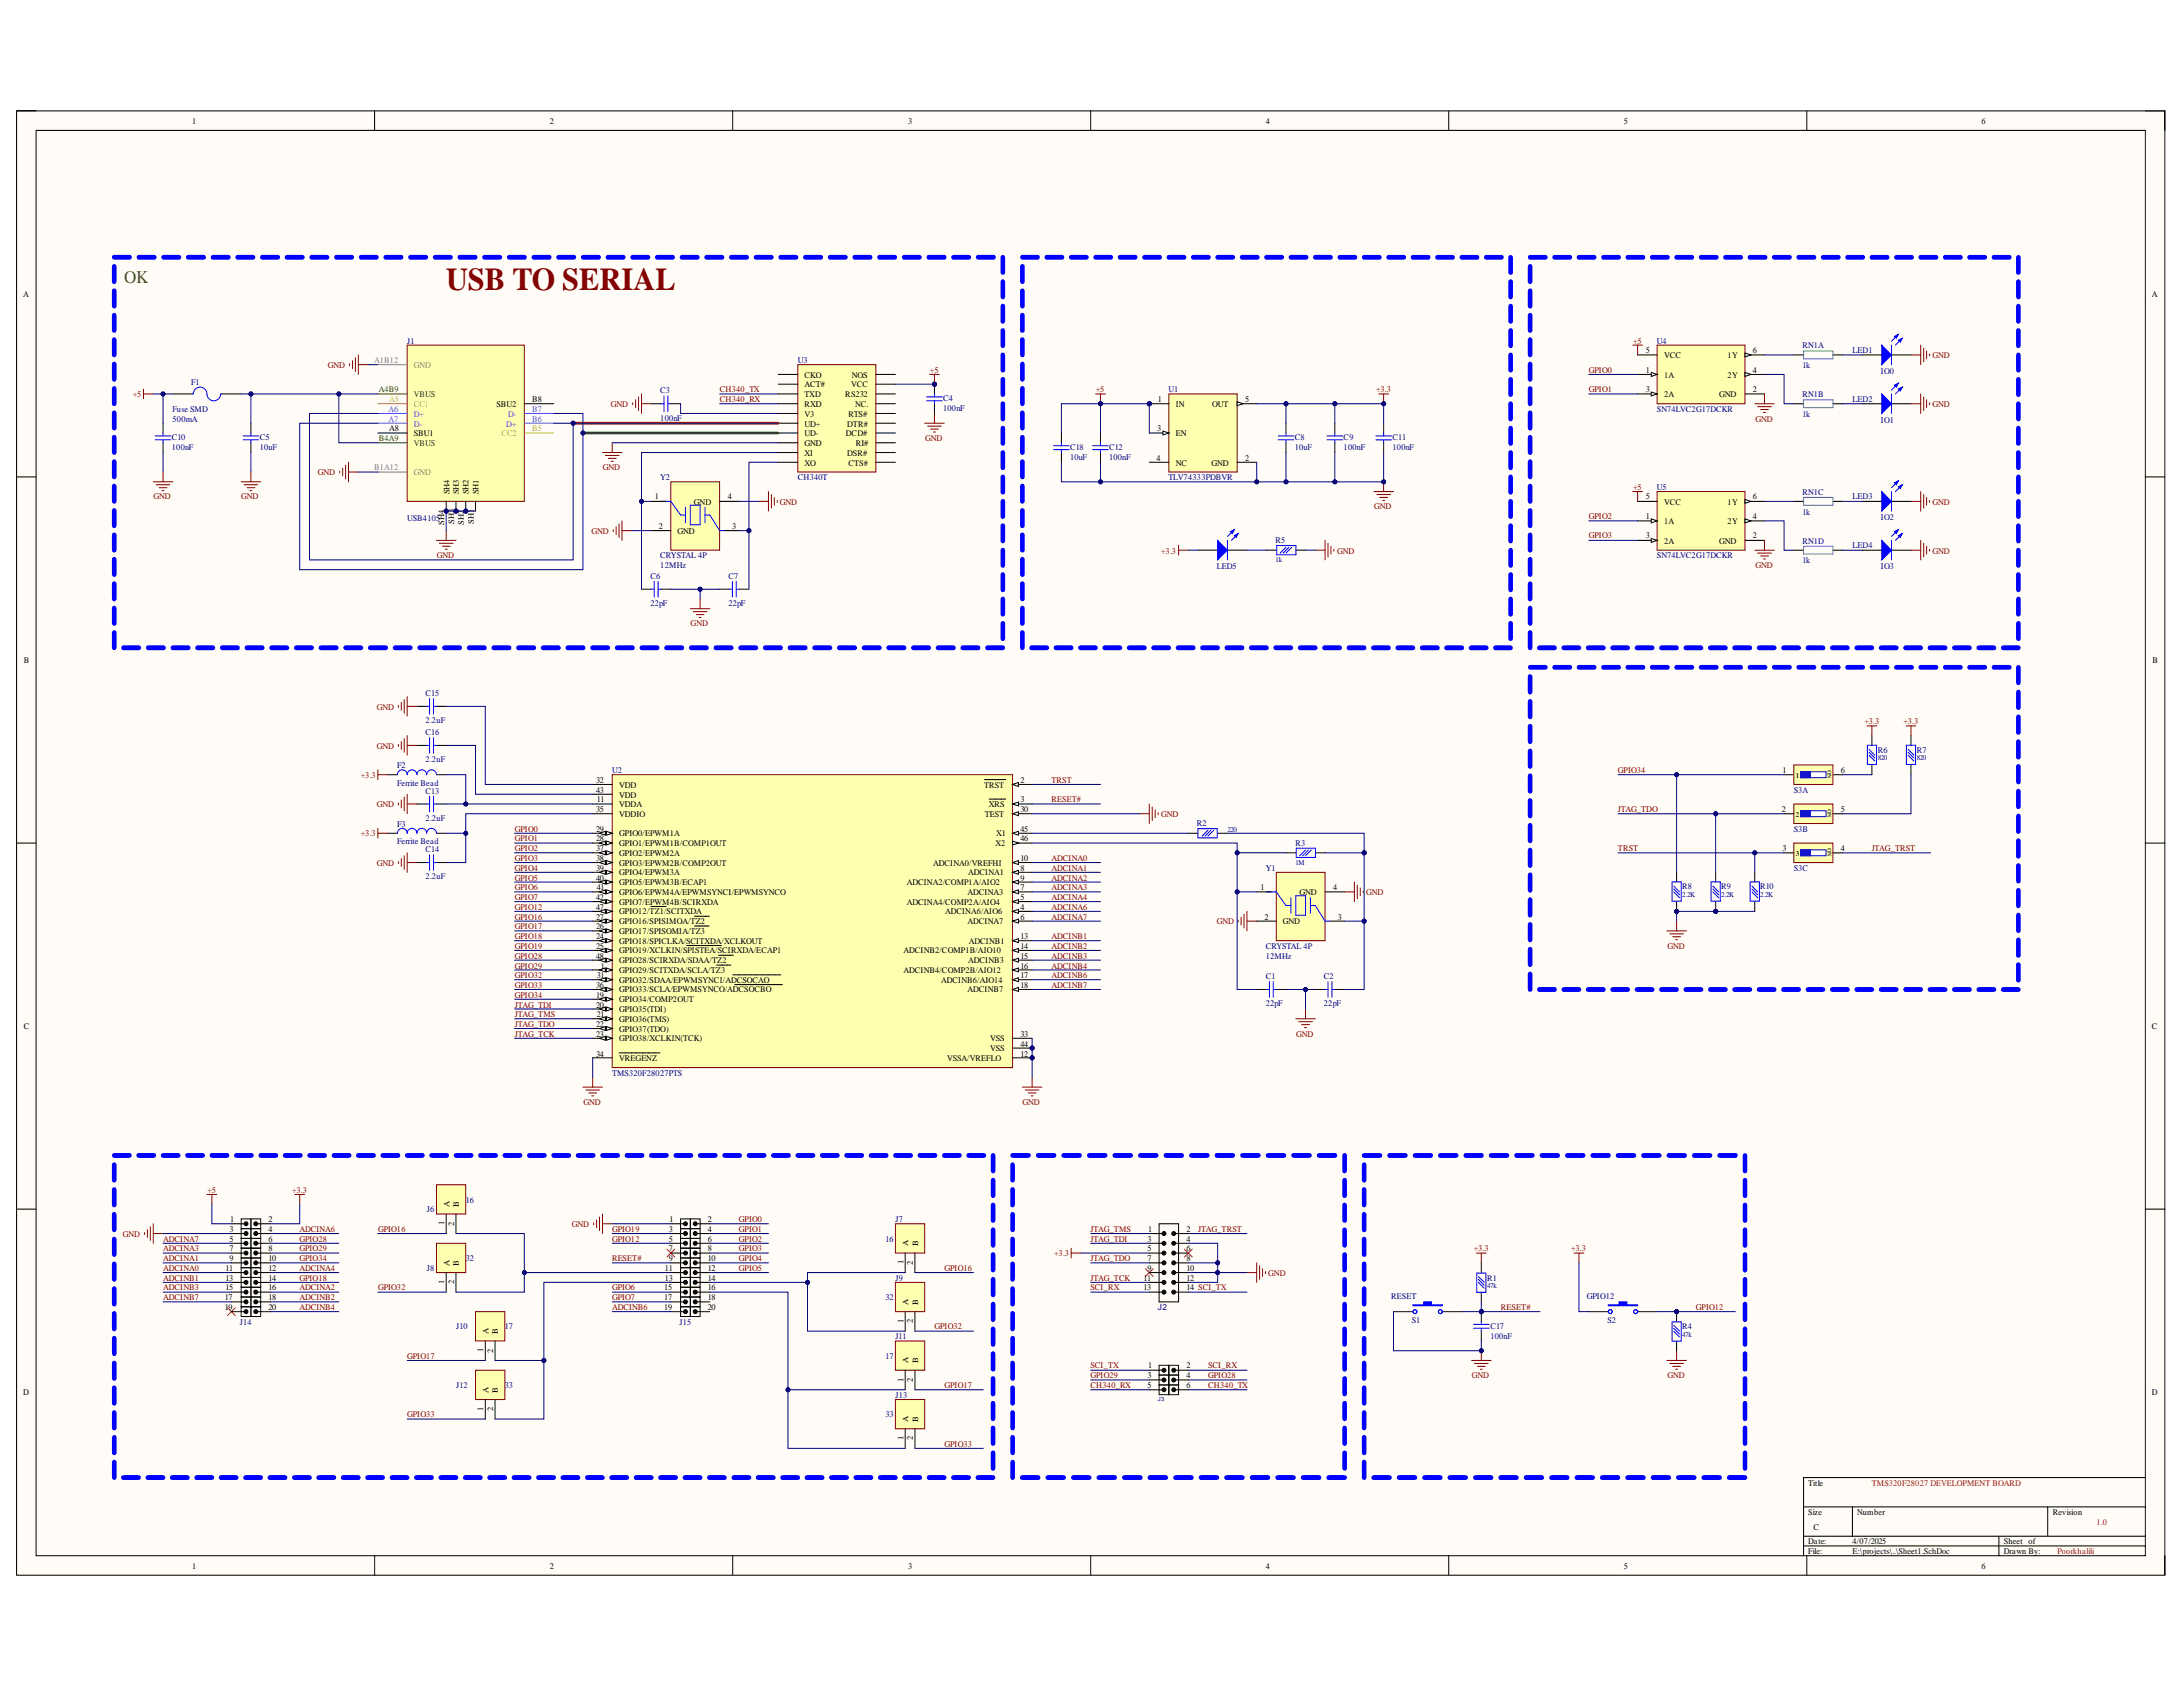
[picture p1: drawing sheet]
<svg xmlns="http://www.w3.org/2000/svg" width="279mm" height="216mm" viewBox="0 0 279 216" stroke-linecap="round" stroke-linejoin="round" font-family="sans-serif">
<defs><g id="words">
<text font-size="4.1" fill="#800000" x="57.1" y="37.1">USB TO SERIAL</text>
<text font-size="2.3" fill="#00bf00" x="15.9" y="36.2">OK</text>
<g font-size="1.1">
<text x="24.6" y="15.9">1</text>
<text x="70.4" y="15.9">2</text>
<text x="116.2" y="15.9">3</text>
<text x="162" y="15.9">4</text>
<text x="207.8" y="15.9">5</text>
<text x="253.6" y="15.9">6</text>
<text x="3" y="38">A</text>
<text x="275.4" y="38">A</text>
<text x="210.6" y="45.2">5</text>
<text x="210.6" y="47.7">1</text>
<text x="213" y="45.8">VCC</text>
<text x="221.1" y="45.8">1Y</text>
<text x="224.3" y="45.2">6</text>
<text x="224.3" y="47.7">4</text>
<text x="63.5" y="52.1">SBU2</text>
<text x="68.1" y="51.5">B8</text>
<text x="102.9" y="48.4">CKO</text>
<text x="102.9" y="49.5">ACT#</text>
<text x="102.9" y="50.8">TXD</text>
<text x="102.9" y="52.1">RXD</text>
<text x="102.9" y="53.4">V3</text>
<text x="108.2" y="50.8">RS232</text>
<text x="108.6" y="53.4">RTS#</text>
<text x="109" y="49.5">VCC</text>
<text x="109" y="48.4">NOS</text>
<text x="109.5" y="52.1">NC.</text>
<text x="148.2" y="51.5">1</text>
<text x="150.5" y="52.1">IN</text>
<text x="155.1" y="52.1">OUT</text>
<text x="159.4" y="51.5">5</text>
<text x="210.6" y="50.2">3</text>
<text x="213" y="48.4">1A</text>
<text x="213" y="50.8">2A</text>
<text x="220" y="50.8">GND</text>
<text x="221.1" y="48.4">2Y</text>
<text x="224.3" y="50.2">2</text>
<text x="49.8" y="55.2">A8</text>
<text x="53" y="55.8">SBU1</text>
<text x="102.9" y="54.6">UD+</text>
<text x="102.9" y="55.8">UD-</text>
<text x="102.9" y="57.1">GND</text>
<text x="102.9" y="58.3">XI</text>
<text x="102.9" y="59.6">XO</text>
<text x="108.3" y="55.8">DCD#</text>
<text x="108.4" y="58.3">DSR#</text>
<text x="108.4" y="54.6">DTR#</text>
<text x="108.6" y="59.6">CTS#</text>
<text x="109.5" y="57.1">RI#</text>
<text x="148" y="58.9">4</text>
<text x="148.1" y="55.2">3</text>
<text x="150.5" y="55.8">EN</text>
<text x="150.5" y="59.6">NC</text>
<text x="155.1" y="59.6">GND</text>
<text x="159.4" y="58.9">2</text>
<text x="57.5" y="63.2" transform="rotate(-90 57.5 63.2)">SH4</text>
<text x="58.7" y="63.2" transform="rotate(-90 58.7 63.2)">SH3</text>
<text x="60" y="63.2" transform="rotate(-90 60 63.2)">SH2</text>
<text x="61.2" y="63.2" transform="rotate(-90 61.2 63.2)">SH1</text>
<text x="83.8" y="63.9">1</text>
<text x="88.8" y="64.6">GND</text>
<text x="93.1" y="63.9">4</text>
<text x="210.6" y="63.9">5</text>
<text x="213" y="64.6">VCC</text>
<text x="221.1" y="64.6">1Y</text>
<text x="224.3" y="63.9">6</text>
<text x="56.8" y="67.1" transform="rotate(-90 56.8 67.1)">SH4</text>
<text x="58.1" y="67.1" transform="rotate(-90 58.1 67.1)">SH3</text>
<text x="59.4" y="67.1" transform="rotate(-90 59.4 67.1)">SH2</text>
<text x="60.7" y="67.1" transform="rotate(-90 60.7 67.1)">SH1</text>
<text x="84.3" y="67.7">2</text>
<text x="86.7" y="68.3">GND</text>
<text x="93.7" y="67.7">3</text>
<text x="210.6" y="66.5">1</text>
<text x="210.6" y="68.9">3</text>
<text x="213" y="67.1">1A</text>
<text x="213" y="69.6">2A</text>
<text x="220" y="69.6">GND</text>
<text x="221.1" y="67.1">2Y</text>
<text x="224.3" y="66.5">4</text>
<text x="224.3" y="68.9">2</text>
<text x="3" y="84.9">B</text>
<text x="275.5" y="84.9">B</text>
<text x="76.3" y="100.2">32</text>
<text x="76.3" y="101.5">43</text>
<text x="79.3" y="100.8">VDD</text>
<text x="126" y="100.8">TRST</text>
<text x="130.6" y="100.2">2</text>
<text x="228.1" y="98.9">1</text>
<text x="235.6" y="98.9">6</text>
<text x="76.3" y="103.9">35</text>
<text x="76.3" y="106.5">29</text>
<text x="76.3" y="107.6">28</text>
<text x="76.4" y="102.7">11</text>
<text x="79.3" y="102.1">VDD</text>
<text x="79.3" y="103.3">VDDA</text>
<text x="79.3" y="104.6">VDDIO</text>
<text x="79.3" y="107.1">GPIO0/EPWM1A</text>
<text x="126" y="104.6">TEST</text>
<text x="126.5" y="103.3">XRS</text>
<text x="127.5" y="107.1">X1</text>
<text x="130.6" y="102.7">3</text>
<text x="130.6" y="103.9">30</text>
<text x="130.6" y="106.5">45</text>
<text x="130.6" y="107.6">46</text>
<text x="228.1" y="103.9">2</text>
<text x="235.6" y="103.9">5</text>
<text x="76.3" y="108.9">37</text>
<text x="76.3" y="110.2">38</text>
<text x="76.3" y="111.4">39</text>
<text x="76.3" y="112.7">40</text>
<text x="76.4" y="113.9">41</text>
<text x="79.3" y="108.3">GPIO1/EPWM1B/COMP1OUT</text>
<text x="79.3" y="109.6">GPIO2/EPWM2A</text>
<text x="79.3" y="110.8">GPIO3/EPWM2B/COMP2OUT</text>
<text x="79.3" y="112">GPIO4/EPWM3A</text>
<text x="79.3" y="113.3">GPIO5/EPWM3B/ECAP1</text>
<text x="116.1" y="113.3">ADCINA2/COMP1A/AIO2</text>
<text x="119.4" y="110.8">ADCINA0/VREFHI</text>
<text x="123.9" y="112">ADCINA1</text>
<text x="127.4" y="108.3">X2</text>
<text x="130.6" y="110.2">10</text>
<text x="130.6" y="111.4">8</text>
<text x="130.6" y="112.7">9</text>
<text x="130.6" y="113.9">7</text>
<text x="161.3" y="113.9">1</text>
<text x="170.6" y="113.9">4</text>
<text x="228.1" y="108.9">3</text>
<text x="235.6" y="108.9">4</text>
<text x="76.3" y="115.2">42</text>
<text x="76.3" y="116.4">47</text>
<text x="76.3" y="117.7">27</text>
<text x="76.3" y="118.9">26</text>
<text x="79.3" y="114.6">GPIO6/EPWM4A/EPWMSYNCI/EPWMSYNCO</text>
<text x="79.3" y="115.8">GPIO7/EPWM4B/SCIRXDA</text>
<text x="79.3" y="117">GPIO12/TZ1/SCITXDA</text>
<text x="79.3" y="118.3">GPIO16/SPISIMOA/TZ2</text>
<text x="79.3" y="119.6">GPIO17/SPISOMIA/TZ3</text>
<text x="116.1" y="115.8">ADCINA4/COMP2A/AIO4</text>
<text x="121" y="117">ADCINA6/AIO6</text>
<text x="123.8" y="114.6">ADCINA3</text>
<text x="123.8" y="118.3">ADCINA7</text>
<text x="130.6" y="115.2">5</text>
<text x="130.6" y="116.4">4</text>
<text x="130.6" y="117.7">6</text>
<text x="161.8" y="117.7">2</text>
<text x="164.2" y="118.3">GND</text>
<text x="166.3" y="114.6">GND</text>
<text x="171.2" y="117.7">3</text>
<text x="76.3" y="120.2">24</text>
<text x="76.3" y="121.4">25</text>
<text x="76.3" y="122.7">48</text>
<text x="76.4" y="125.1">31</text>
<text x="76.9" y="124">1</text>
<text x="79.3" y="120.8">GPIO18/SPICLKA/SCITXDA/XCLKOUT</text>
<text x="79.3" y="122">GPIO19/XCLKIN/SPISTEA/SCIRXDA/ECAP1</text>
<text x="79.3" y="123.3">GPIO28/SCIRXDA/SDAA/TZ2</text>
<text x="79.3" y="124.6">GPIO29/SCITXDA/SCLA/TZ3</text>
<text x="79.3" y="125.8">GPIO32/SDAA/EPWMSYNCI/ADCSOCAO</text>
<text x="115.6" y="122">ADCINB2/COMP1B/AIO10</text>
<text x="115.6" y="124.6">ADCINB4/COMP2B/AIO12</text>
<text x="120.5" y="125.8">ADCINB6/AIO14</text>
<text x="123.9" y="123.3">ADCINB3</text>
<text x="124" y="120.8">ADCINB1</text>
<text x="130.6" y="120.2">13</text>
<text x="130.6" y="121.4">14</text>
<text x="130.6" y="122.7">15</text>
<text x="130.6" y="124">16</text>
<text x="130.6" y="125.1">17</text>
<text x="3" y="131.7">C</text>
<text x="76.3" y="126.4">36</text>
<text x="76.3" y="127.7">19</text>
<text x="76.3" y="129">20</text>
<text x="76.3" y="131.4">22</text>
<text x="76.4" y="130.1">21</text>
<text x="79.3" y="127">GPIO33/SCLA/EPWMSYNCO/ADCSOCBO</text>
<text x="79.3" y="128.3">GPIO34/COMP2OUT</text>
<text x="79.3" y="129.5">GPIO35(TDI)</text>
<text x="79.3" y="130.8">GPIO36(TMS)</text>
<text x="123.8" y="127">ADCINB7</text>
<text x="130.6" y="126.4">18</text>
<text x="275.4" y="131.7">C</text>
<text x="76.3" y="132.7">23</text>
<text x="76.3" y="135.2">34</text>
<text x="79.3" y="132.1">GPIO37(TDO)</text>
<text x="79.3" y="133.3">GPIO38/XCLKIN(TCK)</text>
<text x="79.3" y="135.8">VREGENZ</text>
<text x="121.2" y="135.8">VSSA/VREFLO</text>
<text x="126.7" y="133.3">VSS</text>
<text x="126.7" y="134.5">VSS</text>
<text x="130.6" y="132.7">33</text>
<text x="130.6" y="133.9">44</text>
<text x="130.6" y="135.2">12</text>
<text x="57.5" y="154.5" transform="rotate(-90 57.5 154.5)">A</text>
<text x="58.7" y="154.5" transform="rotate(-90 58.7 154.5)">B</text>
<text x="29.4" y="157.6">3</text>
<text x="29.4" y="158.9">5</text>
<text x="29.4" y="160.2">7</text>
<text x="29.4" y="161.4">9</text>
<text x="29.4" y="156.4">1</text>
<text x="34.3" y="156.4">2</text>
<text x="34.3" y="157.6">4</text>
<text x="34.3" y="158.9">6</text>
<text x="34.3" y="160.2">8</text>
<text x="34.3" y="161.4">10</text>
<text x="56.8" y="156.8" transform="rotate(-90 56.8 156.8)">1</text>
<text x="58.1" y="156.9" transform="rotate(-90 58.1 156.9)">2</text>
<text x="85.6" y="157.6">3</text>
<text x="85.6" y="158.9">5</text>
<text x="85.6" y="160.2">7</text>
<text x="85.6" y="161.4">9</text>
<text x="85.7" y="156.4">1</text>
<text x="90.6" y="156.4">2</text>
<text x="90.6" y="157.6">4</text>
<text x="90.6" y="158.9">6</text>
<text x="90.6" y="160.2">8</text>
<text x="90.6" y="161.4">10</text>
<text x="115.6" y="161.8" transform="rotate(-90 115.6 161.8)">1</text>
<text x="116.2" y="159.5" transform="rotate(-90 116.2 159.5)">A</text>
<text x="116.8" y="161.8" transform="rotate(-90 116.8 161.8)">2</text>
<text x="117.5" y="159.5" transform="rotate(-90 117.5 159.5)">B</text>
<text x="146.8" y="158.9">3</text>
<text x="146.8" y="160.2">5</text>
<text x="146.8" y="161.4">7</text>
<text x="146.9" y="157.6">1</text>
<text x="151.8" y="157.6">2</text>
<text x="151.8" y="158.9">4</text>
<text x="151.8" y="160.2">6</text>
<text x="151.8" y="161.4">8</text>
<text x="28.8" y="166.4">17</text>
<text x="28.8" y="167.7">19</text>
<text x="28.8" y="162.7">11</text>
<text x="28.8" y="163.9">13</text>
<text x="28.8" y="165.1">15</text>
<text x="34.3" y="162.7">12</text>
<text x="34.3" y="163.9">14</text>
<text x="34.3" y="165.1">16</text>
<text x="34.3" y="166.4">18</text>
<text x="34.3" y="167.7">20</text>
<text x="56.8" y="164.3" transform="rotate(-90 56.8 164.3)">1</text>
<text x="57.5" y="162" transform="rotate(-90 57.5 162)">A</text>
<text x="58.1" y="164.4" transform="rotate(-90 58.1 164.4)">2</text>
<text x="58.7" y="162" transform="rotate(-90 58.7 162)">B</text>
<text x="85" y="165.1">15</text>
<text x="85" y="166.4">17</text>
<text x="85" y="167.7">19</text>
<text x="85.1" y="162.7">11</text>
<text x="85.1" y="163.9">13</text>
<text x="90.6" y="162.7">12</text>
<text x="90.6" y="163.9">14</text>
<text x="90.6" y="165.1">16</text>
<text x="90.6" y="166.4">18</text>
<text x="90.6" y="167.7">20</text>
<text x="116.2" y="167" transform="rotate(-90 116.2 167)">A</text>
<text x="117.5" y="167" transform="rotate(-90 117.5 167)">B</text>
<text x="146.3" y="163.9">11</text>
<text x="146.3" y="165.1">13</text>
<text x="146.8" y="162.7">9</text>
<text x="151.8" y="162.7">10</text>
<text x="151.8" y="163.9">12</text>
<text x="151.8" y="165.1">14 SCI_TX</text>
<text x="61.8" y="173" transform="rotate(-90 61.8 173)">1</text>
<text x="62.5" y="170.7" transform="rotate(-90 62.5 170.7)">A</text>
<text x="63.1" y="173.1" transform="rotate(-90 63.1 173.1)">2</text>
<text x="63.7" y="170.7" transform="rotate(-90 63.7 170.7)">B</text>
<text x="115.6" y="169.3" transform="rotate(-90 115.6 169.3)">1</text>
<text x="116.8" y="169.4" transform="rotate(-90 116.8 169.4)">2</text>
<text x="3" y="178.6">D</text>
<text x="62.5" y="178.3" transform="rotate(-90 62.5 178.3)">A</text>
<text x="63.7" y="178.3" transform="rotate(-90 63.7 178.3)">B</text>
<text x="115.6" y="176.8" transform="rotate(-90 115.6 176.8)">1</text>
<text x="116.2" y="174.4" transform="rotate(-90 116.2 174.4)">A</text>
<text x="116.8" y="176.9" transform="rotate(-90 116.8 176.9)">2</text>
<text x="117.5" y="174.4" transform="rotate(-90 117.5 174.4)">B</text>
<text x="146.8" y="176.4">3</text>
<text x="146.8" y="177.7">5</text>
<text x="146.9" y="175.1">1</text>
<text x="151.8" y="175.1">2</text>
<text x="151.8" y="176.4">4</text>
<text x="151.8" y="177.7">6</text>
<text x="275.4" y="178.6">D</text>
<text x="61.8" y="180.5" transform="rotate(-90 61.8 180.5)">1</text>
<text x="63.1" y="180.6" transform="rotate(-90 63.1 180.6)">2</text>
<text x="115.6" y="184.3" transform="rotate(-90 115.6 184.3)">1</text>
<text x="116.2" y="182" transform="rotate(-90 116.2 182)">A</text>
<text x="116.8" y="184.3" transform="rotate(-90 116.8 184.3)">2</text>
<text x="117.5" y="182" transform="rotate(-90 117.5 182)">B</text>
<text x="231.4" y="190.2">Title</text>
<text x="231.4" y="193.9">Size</text>
<text x="231.4" y="197.6">Date:</text>
<text x="232.1" y="195.8">C</text>
<text x="237.1" y="197.6">4/07/2025</text>
<text x="237.7" y="193.9">Number</text>
<text x="256.5" y="197.6">Sheet of</text>
<text x="262.7" y="193.9">Revision</text>
<text x="24.6" y="200.7">1</text>
<text x="70.4" y="200.7">2</text>
<text x="116.2" y="200.7">3</text>
<text x="162" y="200.7">4</text>
<text x="207.8" y="200.7">5</text>
<text x="231.4" y="198.9">File:</text>
<text x="237.1" y="198.9">E:\projects\..\Sheet1.SchDoc</text>
<text x="253.6" y="200.7">6</text>
<text x="256.5" y="198.9">Drawn By:</text>
</g>
<g font-size="1.1" fill="#800000">
<text x="42" y="47.1">GND</text>
<text x="119" y="47.7">+5</text>
<text x="203.4" y="47.7">GPIO0</text>
<text x="209" y="44">+5</text>
<text x="247.3" y="45.8">GND</text>
<text x="17" y="50.8">+5</text>
<text x="78.2" y="52.1">GND</text>
<text x="92.1" y="50.2">CH340_TX</text>
<text x="92.1" y="51.5">CH340_RX</text>
<text x="140.3" y="50.2">+5</text>
<text x="176.1" y="50.2">+3.3</text>
<text x="203.4" y="50.2">GPIO1</text>
<text x="224.7" y="53.9">GND</text>
<text x="247.3" y="52.1">GND</text>
<text x="118.4" y="56.5">GND</text>
<text x="19.6" y="63.9">GND</text>
<text x="30.9" y="63.9">GND</text>
<text x="40.7" y="60.8">GND</text>
<text x="77.1" y="60.2">GND</text>
<text x="99.8" y="64.6">GND</text>
<text x="175.9" y="65.2">GND</text>
<text x="209" y="62.7">+5</text>
<text x="247.3" y="64.6">GND</text>
<text x="55.9" y="71.5">GND</text>
<text x="75.7" y="68.3">GND</text>
<text x="148.6" y="70.9">+3.3</text>
<text x="171.1" y="70.9">GND</text>
<text x="203.4" y="66.5">GPIO2</text>
<text x="203.4" y="68.9">GPIO3</text>
<text x="247.3" y="70.9">GND</text>
<text x="224.7" y="72.7">GND</text>
<text x="88.4" y="80.2">GND</text>
<text x="48.2" y="95.8">GND</text>
<text x="48.2" y="90.8">GND</text>
<text x="238.6" y="92.7">+3.3</text>
<text x="243.6" y="92.7">+3.3</text>
<text x="46.2" y="99.5">+3.3</text>
<text x="134.6" y="100.2">TRST</text>
<text x="207.1" y="98.9">GPIO34</text>
<text x="46.2" y="107.1">+3.3</text>
<text x="48.2" y="103.3">GND</text>
<text x="65.9" y="106.5">GPIO0</text>
<text x="65.9" y="107.6">GPIO1</text>
<text x="134.6" y="102.7">RESET#</text>
<text x="148.6" y="104.6">GND</text>
<text x="207.1" y="103.9">JTAG_TDO</text>
<text x="48.2" y="110.8">GND</text>
<text x="65.9" y="108.9">GPIO2</text>
<text x="65.9" y="110.2">GPIO3</text>
<text x="65.9" y="111.4">GPIO4</text>
<text x="65.9" y="112.7">GPIO5</text>
<text x="65.9" y="113.9">GPIO6</text>
<text x="134.6" y="110.2">ADCINA0</text>
<text x="134.6" y="111.4">ADCINA1</text>
<text x="134.6" y="112.7">ADCINA2</text>
<text x="134.6" y="113.9">ADCINA3</text>
<text x="207.1" y="108.9">TRST</text>
<text x="239.6" y="108.9">JTAG_TRST</text>
<text x="65.9" y="115.2">GPIO7</text>
<text x="65.9" y="116.4">GPIO12</text>
<text x="65.9" y="117.7">GPIO16</text>
<text x="65.9" y="118.9">GPIO17</text>
<text x="134.6" y="115.2">ADCINA4</text>
<text x="134.6" y="116.4">ADCINA6</text>
<text x="134.6" y="117.7">ADCINA7</text>
<text x="155.7" y="118.3">GND</text>
<text x="174.8" y="114.6">GND</text>
<text x="65.9" y="122.7">GPIO28</text>
<text x="65.9" y="124">GPIO29</text>
<text x="65.9" y="120.2">GPIO18</text>
<text x="65.9" y="121.4">GPIO19</text>
<text x="65.9" y="125.1">GPIO32</text>
<text x="134.6" y="120.2">ADCINB1</text>
<text x="134.6" y="121.4">ADCINB2</text>
<text x="134.6" y="122.7">ADCINB3</text>
<text x="134.6" y="124">ADCINB4</text>
<text x="134.6" y="125.1">ADCINB6</text>
<text x="213.4" y="121.4">GND</text>
<text x="65.9" y="129">JTAG_TDI</text>
<text x="65.9" y="131.4">JTAG_TDO</text>
<text x="65.9" y="130.1">JTAG_TMS</text>
<text x="65.9" y="126.4">GPIO33</text>
<text x="65.9" y="127.7">GPIO34</text>
<text x="134.6" y="126.4">ADCINB7</text>
<text x="65.9" y="132.7">JTAG_TCK</text>
<text x="165.9" y="132.7">GND</text>
<text x="74.7" y="141.4">GND</text>
<text x="130.9" y="141.4">GND</text>
<text x="26.6" y="152.6">+5</text>
<text x="37.4" y="152.6">+3.3</text>
<text x="15.7" y="158.3">GND</text>
<text x="20.9" y="158.9">ADCINA7</text>
<text x="20.9" y="160.2">ADCINA3</text>
<text x="20.9" y="161.4">ADCINA1</text>
<text x="38.3" y="157.6">ADCINA6</text>
<text x="38.3" y="158.9">GPIO28</text>
<text x="38.3" y="160.2">GPIO29</text>
<text x="38.3" y="161.4">GPIO34</text>
<text x="48.4" y="157.6">GPIO16</text>
<text x="73.2" y="157">GND</text>
<text x="78.3" y="157.6">GPIO19</text>
<text x="78.3" y="158.9">GPIO12</text>
<text x="78.3" y="161.4">RESET#</text>
<text x="94.6" y="156.4">GPIO0</text>
<text x="94.6" y="157.6">GPIO1</text>
<text x="94.6" y="158.9">GPIO2</text>
<text x="94.6" y="160.2">GPIO3</text>
<text x="94.6" y="161.4">GPIO4</text>
<text x="134.9" y="160.7">+3.3</text>
<text x="139.6" y="158.9">JTAG_TDI</text>
<text x="139.6" y="161.4">JTAG_TDO</text>
<text x="139.6" y="157.6">JTAG_TMS</text>
<text x="153.4" y="157.6">JTAG_TRST</text>
<text x="188.6" y="160.2">+3.3</text>
<text x="201.1" y="160.2">+3.3</text>
<text x="20.9" y="162.7">ADCINA0</text>
<text x="20.9" y="163.9">ADCINB1</text>
<text x="20.9" y="165.1">ADCINB3</text>
<text x="20.9" y="166.4">ADCINB7</text>
<text x="38.3" y="162.7">ADCINA4</text>
<text x="38.3" y="163.9">GPIO18</text>
<text x="38.3" y="165.1">ADCINA2</text>
<text x="38.3" y="166.4">ADCINB2</text>
<text x="38.3" y="167.7">ADCINB4</text>
<text x="48.4" y="165.1">GPIO32</text>
<text x="78.3" y="165.1">GPIO6</text>
<text x="78.3" y="166.4">GPIO7</text>
<text x="78.3" y="167.7">ADCINB6</text>
<text x="94.6" y="162.7">GPIO5</text>
<text x="120.9" y="162.7">GPIO16</text>
<text x="139.6" y="163.9">JTAG_TCK</text>
<text x="139.6" y="165.1">SCI_RX</text>
<text x="162.3" y="163.3">GND</text>
<text x="192.1" y="167.7">RESET#</text>
<text x="217.1" y="167.7">GPIO12</text>
<text x="52.1" y="173.9">GPIO17</text>
<text x="119.6" y="170.1">GPIO32</text>
<text x="120.9" y="177.7">GPIO17</text>
<text x="139.6" y="176.4">GPIO29</text>
<text x="139.6" y="177.7">CH340_RX</text>
<text x="139.6" y="175.1">SCI_TX</text>
<text x="154.6" y="176.4">GPIO28</text>
<text x="154.6" y="177.7">CH340_TX</text>
<text x="154.6" y="175.1">SCI_RX</text>
<text x="188.4" y="176.4">GND</text>
<text x="213.4" y="176.4">GND</text>
<text x="52.1" y="181.4">GPIO33</text>
<text x="120.9" y="185.2">GPIO33</text>
</g>
<g font-size="1.1" fill="#808080">
<text x="47.9" y="46.5">A1B12</text>
<text x="53" y="47.1">GND</text>
<text x="47.9" y="60.2">B1A12</text>
<text x="53" y="60.8">GND</text>
</g>
<g font-size="1.1" fill="#000080">
<text x="52.1" y="44">J1</text>
<text x="102.1" y="46.5">U3</text>
<text x="212.1" y="44">U4</text>
<text x="230.7" y="47.1">1k</text>
<text x="230.7" y="44.6">RN1A</text>
<text x="237.1" y="45.2">LED1</text>
<text x="240.7" y="47.9">IO0</text>
<text x="22.1" y="53.9">500mA</text>
<text x="22.1" y="52.7">Fuse SMD</text>
<text x="24.4" y="49.3">F1</text>
<text x="84.5" y="53.9">100nF</text>
<text x="84.5" y="50.3">C3</text>
<text x="120.7" y="52.6">100nF</text>
<text x="120.7" y="51.3">C4</text>
<text x="149.6" y="50.2">U1</text>
<text x="212.1" y="52.7">SN74LVC2G17DCKR</text>
<text x="230.7" y="53.4">1k</text>
<text x="230.7" y="50.8">RN1B</text>
<text x="237.1" y="51.5">LED2</text>
<text x="22" y="57.6">100nF</text>
<text x="22" y="56.3">C10</text>
<text x="33.2" y="57.6">10uF</text>
<text x="33.2" y="56.3">C5</text>
<text x="137" y="58.9">10uF</text>
<text x="137" y="57.6">C18</text>
<text x="141.9" y="58.9">100nF</text>
<text x="141.9" y="57.6">C12</text>
<text x="165.7" y="57.6">10uF</text>
<text x="165.7" y="56.3">C8</text>
<text x="172" y="57.6">100nF</text>
<text x="172" y="56.3">C9</text>
<text x="178.2" y="57.6">100nF</text>
<text x="178.2" y="56.3">C11</text>
<text x="240.7" y="54.1">IO1</text>
<text x="84.5" y="61.5">Y2</text>
<text x="102.1" y="61.5">CH340T</text>
<text x="149.6" y="61.5">TLV74333PDBVR</text>
<text x="212.1" y="62.7">U5</text>
<text x="230.7" y="65.9">1k</text>
<text x="230.7" y="63.3">RN1C</text>
<text x="237.1" y="63.9">LED3</text>
<text x="52.1" y="66.7">USB4105</text>
<text x="84.5" y="71.5">CRYSTAL 4P</text>
<text x="163.3" y="69.5">R5</text>
<text x="212.1" y="71.5">SN74LVC2G17DCKR</text>
<text x="230.7" y="69.6">RN1D</text>
<text x="237.1" y="70.2">LED4</text>
<text x="240.7" y="66.5">IO2</text>
<text x="83.2" y="77.5">22pF</text>
<text x="83.2" y="74.1">C6</text>
<text x="84.5" y="72.7">12MHz</text>
<text x="93.2" y="77.5">22pF</text>
<text x="93.2" y="74.1">C7</text>
<text x="155.7" y="72.8">LED5</text>
<text x="230.7" y="72">1k</text>
<text x="240.7" y="72.8">IO3</text>
<text x="54.5" y="89">C15</text>
<text x="54.5" y="94">C16</text>
<text x="54.5" y="92.6">2.2uF</text>
<text x="50.8" y="98.3">F2</text>
<text x="50.8" y="100.5">Ferrite Bead</text>
<text x="54.5" y="101.6">C13</text>
<text x="54.5" y="97.6">2.2uF</text>
<text x="78.3" y="98.9">U2</text>
<text x="229.6" y="101.5">S3A</text>
<text x="240.3" y="96.3">R6</text>
<text x="245.3" y="96.3">R7</text>
<text x="50.8" y="105.8">F3</text>
<text x="54.5" y="105">2.2uF</text>
<text x="153.2" y="105.7">R2</text>
<text x="229.6" y="106.5">S3B</text>
<text x="50.8" y="108.1">Ferrite Bead</text>
<text x="54.5" y="112.5">2.2uF</text>
<text x="54.5" y="109.1">C14</text>
<text x="162" y="111.4">Y1</text>
<text x="165.8" y="108.2">R3</text>
<text x="215.3" y="113.8">R8</text>
<text x="220.3" y="113.8">R9</text>
<text x="225.3" y="113.8">R10</text>
<text x="229.6" y="111.4">S3C</text>
<text x="162" y="125.3">C1</text>
<text x="162" y="122.7">12MHz</text>
<text x="162" y="121.4">CRYSTAL 4P</text>
<text x="169.4" y="125.3">C2</text>
<text x="162" y="128.8">22pF</text>
<text x="169.4" y="128.8">22pF</text>
<text x="78.3" y="137.7">TMS320F28027PTS</text>
<text x="54.6" y="155.2">J6</text>
<text x="59.6" y="153.9">16</text>
<text x="59.6" y="161.4">32</text>
<text x="113.4" y="158.9">16</text>
<text x="114.6" y="156.4">J7</text>
<text x="54.6" y="162.7">J8</text>
<text x="113.4" y="166.4">32</text>
<text x="114.6" y="163.9">J9</text>
<text x="148.2" y="167.7">J2</text>
<text x="178.1" y="166.2">RESET</text>
<text x="190.3" y="163.9">R1</text>
<text x="203.1" y="166.2">GPIO12</text>
<text x="30.7" y="169.5">J14</text>
<text x="58.4" y="170.1">J10</text>
<text x="64.6" y="170.1">17</text>
<text x="87" y="169.5">J15</text>
<text x="113.4" y="173.9">17</text>
<text x="114.6" y="171.4">J11</text>
<text x="180.7" y="169.3">S1</text>
<text x="190.8" y="171.3">100nF</text>
<text x="190.8" y="170.1">C17</text>
<text x="205.7" y="169.3">S2</text>
<text x="215.3" y="170.1">R4</text>
<text x="58.4" y="177.7">J12</text>
<text x="64.6" y="177.7">33</text>
<text x="114.6" y="178.9">J13</text>
<text x="113.4" y="181.4">33</text>
</g>
<g font-size="1.1" fill="#008000">
<text x="48.5" y="50.2">A4B9</text>
<text x="53" y="50.8">VBUS</text>
<text x="48.5" y="56.5">B4A9</text>
<text x="53" y="57.1">VBUS</text>
</g>
<g font-size="1.1" fill="#90f">
<text x="49.7" y="52.7">A6</text>
<text x="49.7" y="53.9">A7</text>
<text x="53" y="53.4">D+</text>
<text x="65.1" y="53.4">D-</text>
<text x="68.1" y="53.9">B6</text>
<text x="68.1" y="52.7">B7</text>
<text x="53" y="54.6">D-</text>
<text x="64.8" y="54.6">D+</text>
</g>
<g font-size="1.1" fill="#f90">
<text x="49.8" y="51.5">A5</text>
<text x="53" y="52.1">CC1</text>
<text x="64.2" y="55.8">CC2</text>
<text x="68.1" y="55.2">B5</text>
</g>
<g font-size="1.1" fill="#f00">
<text x="239.6" y="190.2">TMS320F28027 DEVELOPMENT BOARD</text>
<text x="268.3" y="195.2">1.0</text>
<text x="263.3" y="198.9">Poorkhalili</text>
</g>
<g font-size=".9" fill="#000080">
<text x="163.3" y="72">1k</text>
<text x="240.3" y="97.3">820</text>
<text x="245.3" y="97.3">820</text>
<text x="157.1" y="106.5">220</text>
<text x="165.8" y="110.7">1M</text>
<text x="215.3" y="114.8">2.2K</text>
<text x="220.3" y="114.8">2.2K</text>
<text x="225.3" y="114.8">2.2K</text>
<text x="190.3" y="164.9">47k</text>
<text x="215.3" y="171.2">47k</text>
</g>
<g font-size=".9" fill="#008000">
<text x="229.8" y="99.5">1</text>
<text x="229.8" y="104.5">2</text>
<text x="229.8" y="109.5">3</text>
</g>
<text font-size=".8" fill="#000080" x="148.2" y="179.3">J3</text>
<g font-size=".7" fill="#008000">
<text x="233.9" y="98.5" transform="rotate(90 233.9 98.5)">ON</text>
<text x="233.9" y="103.5" transform="rotate(90 233.9 103.5)">ON</text>
<text x="233.9" y="108.5" transform="rotate(90 233.9 108.5)">ON</text>
</g>
</g></defs>
<path d="M2.1 14.2h275v187.4h-275z" fill-rule="evenodd" fill="#fffcf8"/>
<path d="M2.1 14.2h275v187.4h-275z" fill="none" stroke="#000" stroke-width=".13"/>
<path d="M4.6 16.7h270v182.4h-270z" fill-rule="evenodd" fill="#fffcf8"/>
<g fill="none" stroke="#000" stroke-width=".13">
<path d="M2.1 14.2h2.5M4.6 16.7h270v182.4h-270zM47.9 14.2v2.5M93.8 14.2v2.5M139.6 14.2v2.5M185.4 14.2v2.5M231.3 14.2v2.5M274.6 14.2h2.5v2.5M2.1 61h2.5M274.6 61h2.5M2.1 107.9h2.5M274.6 107.9h2.5"/>
<path d="M2.1 154.7h2.5M274.6 154.7h2.5M48 199.1v2.5M93.8 199.1v2.5M139.6 199.1v2.5M185.4 199.1v2.5M230.8 192.9h43.8M230.8 196.6h43.8M230.8 197.9h43.8M231.3 199.1v2.5M237.1 192.9v3.7M255.8 196.6v2.5"/>
<path d="M262.1 192.9v3.7M274.6 189.1h-43.8v10M277.1 199.1v2.5"/>
</g>
<circle cx="147.1" cy="51.7" r=".25" fill="#000080"/>
<circle cx="147.1" cy="51.7" r=".25" fill="none" stroke="#000080" stroke-width=".13"/>
<path d="M149.6 50.4h8.7v10h-8.7z" fill-rule="evenodd" fill="#ffffb0"/>
<path d="M149.6 50.4h8.7v10h-8.7z" fill="none" stroke="#800000" stroke-width=".13"/>
<path d="M147.1 55.4h2.5" fill="none" stroke="#000" stroke-width=".13"/>
<path d="M148.8 55.2l.8 .2-.8 .3z" fill="#f8fcff"/>
<path d="M147.1 51.7h2.5M148.8 55.2l.8 .2-.8 .3z" fill="none" stroke="#000" stroke-width=".13"/>
<circle cx="147.1" cy="51.7" r=".25" fill="#000080"/>
<circle cx="147.1" cy="51.7" r=".25" fill="none" stroke="#000080" stroke-width=".13"/>
<path d="M147.1 59.2h2.5M158.3 51.7h2.5" fill="none" stroke="#000" stroke-width=".13"/>
<path d="M158.3 51.4l.8 .3-.8 .2z" fill="#f8fcff"/>
<path d="M20.9 54.2v1.2M20.9 56.7v1.2M158.3 51.4l.8 .3-.8 .2zM158.3 59.2h2.5M164.6 54.2v1.2M164.6 56.7v1.2M170.8 54.2v1.2M170.8 56.7v1.2M177.1 54.2v1.2M177.1 56.7v1.2" fill="none" stroke="#000" stroke-width=".13"/>
<g fill="none" stroke="#00f" stroke-width=".13">
<path d="M19.9 55.8h2M19.9 56.3h2M20.9 55.4v.4M20.9 56.3v.4M163.6 55.8h2M163.6 56.3h2M164.6 55.4v.4M164.6 56.3v.4M169.8 55.8h2M169.8 56.3h2M170.8 55.4v.4M170.8 56.3v.4"/>
<path d="M176.1 55.8h2M176.1 56.3h2M177.1 55.4v.4M177.1 56.3v.4"/>
</g>
<path d="M175.8 62.9h2.5M176.2 63.3h1.8M176.6 63.7h1M177 64h.2M177.1 61.7v1.2" fill="none" stroke="#800000" stroke-width=".13"/>
<circle cx="177.1" cy="61.7" r=".25" fill="#000080"/>
<circle cx="177.1" cy="61.7" r=".25" fill="none" stroke="#000080" stroke-width=".13"/>
<path d="M176.5 50.4h1.2M177.1 50.4v1.3" fill="none" stroke="#800000" stroke-width=".13"/>
<circle cx="177.1" cy="51.7" r=".25" fill="#000080"/>
<circle cx="177.1" cy="51.7" r=".25" fill="none" stroke="#000080" stroke-width=".13"/>
<path d="M140.2 50.4h1.3M140.8 50.4v1.3" fill="none" stroke="#800000" stroke-width=".13"/>
<circle cx="140.9" cy="51.7" r=".25" fill="#000080"/>
<circle cx="140.9" cy="51.7" r=".25" fill="none" stroke="#000080" stroke-width=".13"/>
<path d="M140.8 55.4v1.3M140.8 57.9v1.3M152.1 106.6h1.2M155.8 106.6h1.3M164.6 109.1h1.2M168.4 109.1h1.2M160.8 126.6h1.3M163.3 126.6h1.3M168.3 126.6h1.3M170.8 126.6h1.3" fill="none" stroke="#000" stroke-width=".13"/>
<g fill="none" stroke="#00f" stroke-width=".13">
<path d="M139.9 57h1.9M139.9 57.5h1.9M140.8 56.7v.3M140.8 57.5v.4M153.3 106.1h2.5v1.1h-2.5zM154.6 106.3l-.7 .7M155 106.3l-.8 .7M155.3 106.3l-.7 .7M165.9 108.5h2.5v1.2h-2.5zM167.1 108.8l-.8 .7M167.5 108.8l-.8 .7M167.8 108.8l-.7 .7"/>
<path d="M162.1 126.6h.4M162.5 125.6v2M163 126.6h.3M163 125.6v2M169.6 126.6h.4M170 125.6v2M170.5 125.6v2M170.5 126.6h.3"/>
</g>
<g fill="none" stroke="#800000" stroke-width=".13">
<path d="M145.8 104.1h1.3M147.1 102.9v2.5M147.5 103.3v1.7M147.8 103.6v1M148.2 104v.3M158.5 117.8v.2M158.8 117.4v1M159.2 117v1.8M159.6 116.6v2.5M159.6 117.9h1.2M172.1 114.1h1.2M173.3 112.9v2.5"/>
<path d="M173.7 113.3v1.7M174.1 113.6v1M174.5 114v.3M74.6 139.1h2.5M75 139.5h1.7M75.4 139.9h1M75.9 137.9v1.2M130.9 139.1h2.5M131.2 139.5h1.8M131.6 139.9h1M132.1 137.9v1.2M165.8 130.4h2.5"/>
<path d="M166.2 130.8h1.8M166.6 131.1h1M167 131.5h.2M167.1 129.1v1.3M75.7 140.2h.3M132 140.2h.2"/>
</g>
<path d="M102.1 46.7h10v13.7h-10z" fill-rule="evenodd" fill="#ffffb0"/>
<path d="M77.1 57.9h2.5M77.5 58.3h1.7M77.9 58.7h1M78.2 59h.3M78.4 56.7v1.2M81 51.5v.3M81.4 51.2v1M81.7 50.8v1.7M82.1 50.4v2.5M82.1 51.7h1.3M102.1 46.7h10v13.7h-10z" fill="none" stroke="#800000" stroke-width=".13"/>
<g fill="none" stroke="#000" stroke-width=".13">
<path d="M83.4 51.7h1.2M85.9 51.7h1.2M99.6 47.9h2.5M99.6 49.2h2.5M99.6 50.4h2.5M99.6 51.7h2.5M99.6 52.9h2.5M99.6 54.2h2.5M99.6 55.4h2.5M99.6 56.7h2.5M99.6 57.9h2.5M99.6 59.2h2.5"/>
<path d="M112.1 47.9h2.5M112.1 49.2h2.5M112.1 50.4h2.5M112.1 51.7h2.5M112.1 52.9h2.5M112.1 54.2h2.5M112.1 55.4h2.5M112.1 56.7h2.5M112.1 57.9h2.5M112.1 59.2h2.5"/>
</g>
<path d="M73.4 54.2h26.2" fill="none" stroke="#ee0e22" stroke-width=".35"/>
<path d="M74.6 55.4h25" fill="none" stroke="#0f0" stroke-width=".35"/>
<path d="M84.6 51.7h.4M85 50.7v2M85.5 50.7v2M85.5 51.7h.4" fill="none" stroke="#00f" stroke-width=".13"/>
<g fill="none" stroke="#00f" stroke-width=".61">
<path d="M14.6 32.9h2M14.6 34.1v2M14.6 37.2v2M17.8 32.9h2M20.9 32.9h2M24.1 32.9h2M27.3 32.9h1.9M30.4 32.9h2M33.6 32.9h1.9M36.7 32.9h2M39.9 32.9h2M43.1 32.9h1.9"/>
<path d="M46.2 32.9h2M49.4 32.9h1.9M52.5 32.9h2M55.7 32.9h2M58.8 32.9h2M62 32.9h2M65.2 32.9h1.9M68.3 32.9h2M71.5 32.9h2M74.6 32.9h2M77.8 32.9h2M81 32.9h1.9"/>
<path d="M84.1 32.9h2M87.3 32.9h2M90.4 32.9h2M93.6 32.9h2M96.8 32.9h1.9M99.9 32.9h2M103.1 32.9h2M106.2 32.9h2M109.4 32.9h2M112.6 32.9h1.9M115.7 32.9h2M118.9 32.9h1.9"/>
<path d="M122 32.9h2M125.2 32.9h2M128.4 32.9v2M128.4 36.1v1.9M128.4 39.2v1.9M14.6 40.3v2M14.6 43.5v1.9M14.6 46.6v1.9M14.6 49.7v2M14.6 52.8v2M14.6 56v1.9M14.6 59.1v1.9"/>
<path d="M128.4 42.3v1.9M128.4 45.4v2M128.4 48.5v2M128.4 51.7v1.9M128.4 54.8v1.9M128.4 57.9v2M14.6 62.2v2M14.6 65.3v2M14.6 68.5v1.9M14.6 71.6v1.9M14.6 74.7v2M14.6 77.8v2"/>
<path d="M128.4 61v2M128.4 64.2v1.9M128.4 67.3v1.9M128.4 70.4v2M128.4 73.5v2M128.4 76.7v1.9M128.4 79.8v1.9M14.6 80.9v2M15.8 82.9h2M19 82.9h1.9M22.1 82.9h2M25.3 82.9h2"/>
<path d="M28.4 82.9h2M31.6 82.9h2M34.8 82.9h1.9M37.9 82.9h2M41.1 82.9h2M44.2 82.9h2M47.4 82.9h2M50.6 82.9h1.9M53.7 82.9h2M56.9 82.9h1.9M60 82.9h2M63.2 82.9h2"/>
<path d="M66.4 82.9h1.9M69.5 82.9h2M72.7 82.9h1.9M75.8 82.9h2M79 82.9h2M82.1 82.9h2M85.3 82.9h2M88.5 82.9h1.9M91.6 82.9h2M94.8 82.9h2M97.9 82.9h2M101.1 82.9h2"/>
<path d="M104.3 82.9h1.9M107.4 82.9h2M110.6 82.9h2M113.7 82.9h2M116.9 82.9h2M120.1 82.9h1.9M123.2 82.9h2M126.4 82.9h2"/>
</g>
<circle cx="119.6" cy="49.2" r=".25" fill="#000080"/>
<circle cx="119.6" cy="49.2" r=".25" fill="none" stroke="#000080" stroke-width=".13"/>
<path d="M119.6 49.2v1.2" fill="none" stroke="#000" stroke-width=".13"/>
<circle cx="119.6" cy="49.2" r=".25" fill="#000080"/>
<circle cx="119.6" cy="49.2" r=".25" fill="none" stroke="#000080" stroke-width=".13"/>
<path d="M119.6 51.7v1.2M82.1 75.4h1.3M84.6 75.4h1.3M92.1 75.4h1.3M94.6 75.4h1.3" fill="none" stroke="#000" stroke-width=".13"/>
<path d="M118.6 51.3h2M118.6 50.8h2M119.6 50.4v.4M119.6 51.3v.4M83.4 75.4h.3M83.7 74.4v2M84.2 74.4v2M84.2 75.4h.4M93.4 75.4h.3M93.7 74.4v2M94.2 75.4h.4M94.2 74.4v2" fill="none" stroke="#00f" stroke-width=".13"/>
<g fill="none" stroke="#800000" stroke-width=".13">
<path d="M118.4 54.2h2.5M118.7 54.5h1.8M119.1 54.9h1M119.5 55.3h.2M119.6 52.9v1.3M55.9 69.2h2.5M56.2 69.5h1.8M56.6 69.9h1M57 70.3h.2M57.1 67.9v1.3M78.5 67.8v.2M78.9 67.4v1"/>
<path d="M79.2 67v1.8M79.6 66.7v2.5M79.6 67.9h1.3M88.4 77.9h2.5M88.7 78.3h1.8M89.1 78.7h1M89.5 79h.2M89.6 76.7v1.2M97.1 64.2h1.3M98.4 62.9v2.5M98.7 63.3v1.7M99.1 63.7v1"/>
<path d="M99.5 64v.3"/>
</g>
<circle cx="59.6" cy="65.4" r=".25" fill="#000080"/>
<circle cx="59.6" cy="65.4" r=".25" fill="none" stroke="#000080" stroke-width=".13"/>
<circle cx="58.4" cy="65.4" r=".25" fill="#000080"/>
<circle cx="58.4" cy="65.4" r=".25" fill="none" stroke="#000080" stroke-width=".13"/>
<circle cx="57.1" cy="65.4" r=".25" fill="#000080"/>
<circle cx="57.1" cy="65.4" r=".25" fill="none" stroke="#000080" stroke-width=".13"/>
<path d="M52.1 44.2h15v20h-15z" fill-rule="evenodd" fill="#ffffb0"/>
<path d="M52.1 44.2h15v20h-15z" fill="none" stroke="#800000" stroke-width=".13"/>
<path d="M59.6 64.2v1.2M60.9 64.2v1.2" fill="none" stroke="#000" stroke-width=".13"/>
<circle cx="59.6" cy="65.4" r=".25" fill="#000080"/>
<circle cx="59.6" cy="65.4" r=".25" fill="none" stroke="#000080" stroke-width=".13"/>
<path d="M58.4 64.2v1.2" fill="none" stroke="#000" stroke-width=".13"/>
<circle cx="58.4" cy="65.4" r=".25" fill="#000080"/>
<circle cx="58.4" cy="65.4" r=".25" fill="none" stroke="#000080" stroke-width=".13"/>
<path d="M57.1 64.2v1.2" fill="none" stroke="#000" stroke-width=".13"/>
<circle cx="57.1" cy="65.4" r=".25" fill="#000080"/>
<circle cx="57.1" cy="65.4" r=".25" fill="none" stroke="#000080" stroke-width=".13"/>
<path d="M48.4 46.7h3.7M48.4 60.4h3.7" fill="none" stroke="#808080" stroke-width=".13"/>
<path d="M48.4 50.4h3.7M48.4 56.7h3.7" fill="none" stroke="#008000" stroke-width=".13"/>
<path d="M48.4 51.7h3.7M67.1 55.4h3.8" fill="none" stroke="#f90" stroke-width=".13"/>
<path d="M48.4 52.9h3.7M48.4 54.2h3.7M67.1 52.9h3.8M67.1 54.2h3.8" fill="none" stroke="#90f" stroke-width=".13"/>
<g fill="none" stroke="#000" stroke-width=".13">
<path d="M22.1 50.4h2.5M28.4 50.4h2.5M32.1 54.2v1.2M32.1 56.7v1.2M48.4 55.4h3.7M67.1 51.7h3.8M49.6 99.1h1.3M53.4 95.4h1.2M53.4 90.4h1.2M55.9 99.1h1.2M55.9 95.4h1.2M55.9 90.4h1.2"/>
<path d="M49.6 106.6h1.3M53.4 110.4h1.2M53.4 102.9h1.2M55.9 106.6h1.2M55.9 110.4h1.2M55.9 102.9h1.2M147.1 157.9h1.6M147.1 159.1h1.6M148.3 156.6h2.5v10h-2.5zM150.5 157.9h1.6M150.5 159.1h1.6M147.1 160.4h1.6"/>
<path d="M147.1 161.6h1.6M147.1 162.9h1.6M147.1 164.1h1.6M147.1 165.4h1.6M147.1 175.4h1.6M147.1 176.6h1.6M147.1 177.9h1.6M148.4 174.7h1.2v1.3h-1.2zM148.4 176h1.2v1.2h-1.2zM148.4 177.2h1.2v1.3h-1.2zM149.6 174.7h1.2v1.3h-1.2zM149.6 176h1.2v1.2h-1.2z"/>
<path d="M149.6 177.2h1.2v1.3h-1.2zM150.5 160.4h1.6M150.5 161.6h1.6M150.5 162.9h1.6M150.5 164.1h1.6M150.5 165.4h1.6M150.5 175.4h1.6M150.5 176.6h1.6M150.5 177.9h1.6"/>
<circle cx="149" cy="159.1" r=".25"/>
<circle cx="149" cy="157.9" r=".25"/>
<circle cx="150.2" cy="159.1" r=".25"/>
<circle cx="150.2" cy="157.9" r=".25"/>
<circle cx="149" cy="162.9" r=".25"/>
<circle cx="149" cy="165.4" r=".25"/>
<circle cx="149" cy="175.4" r=".25"/>
<circle cx="149" cy="160.4" r=".25"/>
<circle cx="149" cy="176.6" r=".25"/>
<circle cx="149" cy="161.6" r=".25"/>
<circle cx="149" cy="164.1" r=".25"/>
<circle cx="149" cy="177.9" r=".25"/>
<circle cx="150.2" cy="162.9" r=".25"/>
<circle cx="150.2" cy="165.4" r=".25"/>
<circle cx="150.2" cy="160.4" r=".25"/>
<circle cx="150.2" cy="161.6" r=".25"/>
<circle cx="150.2" cy="164.1" r=".25"/>
<circle cx="150.2" cy="175.4" r=".25"/>
<circle cx="150.2" cy="176.6" r=".25"/>
<circle cx="150.2" cy="177.9" r=".25"/>
</g>
<g fill="none" stroke="#800000" stroke-width=".13">
<path d="M18.4 49.8v1.2M18.4 50.4h1.2M43.9 59.9v1M44.2 59.5v1.8M44.6 59.2v2.5M44.7 46.5v.3M45.1 46.2v1M45.5 45.8v1.7M45.9 45.4v2.5M45.9 46.7h1.2M119 47.9h1.2M119.6 47.9v1.3"/>
<path d="M30.9 61.7h2.5M31.2 62h1.8M31.6 62.4h1M32 62.8h.2M32.1 60.4v1.3M43.5 60.3v.2M44.6 60.4h1.3M48.4 98.5v1.3M48.4 99.1h1.2M51 90.3v.2M51 95.3v.2M51.4 89.9v1"/>
<path d="M51.4 94.9v1M51.7 89.5v1.8M51.7 94.5v1.8M52.1 89.2v2.4M52.1 94.1v2.5M52.1 95.4h1.3M52.1 90.4h1.3M48.4 106v1.3M48.4 106.6h1.2M51 102.8v.2M51 110.3v.2M51.4 102.4v1"/>
<path d="M51.4 109.9v1M51.7 102v1.8M51.7 109.5v1.8M52.1 101.6v2.5M52.1 109.1v2.5M52.1 110.4h1.3M52.1 102.9h1.3M137.1 159.7v1.3M137.1 160.4h1.2M159.6 162.9h1.2M160.8 161.6v2.5M161.2 162v1.7"/>
<path d="M161.6 162.4v1M162 162.7v.3"/>
</g>
<g fill="none" stroke="#00f" stroke-width=".13">
<path d="M24.6 50.4h.1M24.7 50.4a.87 .87 0 0 1 .9-.9 .87 .87 0 0 1 .9 .9 .88 .88 0 0 0 .8 .9 .88 .88 0 0 0 .9-.9h.2M31.1 55.8h2M31.1 56.3h2M32.1 55.4v.4M32.1 56.3v.4M50.9 99.1a.63 .63 0 0 1 .6-.6 .63 .63 0 0 1 .6 .6 .62 .62 0 0 1 .6-.6 .62 .62 0 0 1 .7 .6 .62 .62 0 0 1 .6-.6 .62 .62 0 0 1 .6 .6 .63 .63 0 0 1 .6-.6 .63 .63 0 0 1 .7 .6M54.6 95.4h.4M54.6 90.4h.4M55 89.4v2M55 94.4v2M55.5 89.4v2"/>
<path d="M55.5 94.4v2M55.5 95.4h.4M55.5 90.4h.4M50.9 106.6a.63 .63 0 0 1 .6-.6 .63 .63 0 0 1 .6 .6 .62 .62 0 0 1 .6-.6 .62 .62 0 0 1 .7 .6 .62 .62 0 0 1 .6-.6 .62 .62 0 0 1 .6 .6 .63 .63 0 0 1 .6-.6 .63 .63 0 0 1 .7 .6M54.6 110.4h.4M54.6 102.9h.4M55 101.9v2M55 109.4v2M55.5 101.9v2M55.5 109.4v2M55.5 110.4h.4M55.5 102.9h.4"/>
</g>
<g fill="none" stroke="#00f" stroke-width=".61">
<path d="M130.9 32.9h1.9M130.9 34.1v2M130.9 37.2v2M134 32.9h1.9M137.1 32.9h2M140.2 32.9h2M143.4 32.9h1.9M146.5 32.9h1.9M149.6 32.9h2M152.7 32.9h2M155.8 32.9h2M159 32.9h1.9"/>
<path d="M162.1 32.9h1.9M165.2 32.9h2M168.3 32.9h2M171.5 32.9h1.9M174.6 32.9h2M177.7 32.9h2M180.8 32.9h2M184 32.9h1.9M187.1 32.9h2M190.2 32.9h2M193.3 32.9v2M193.3 36.1v1.9"/>
<path d="M193.3 39.2v1.9M130.9 40.3v2M130.9 43.5v1.9M130.9 46.6v1.9M130.9 49.7v2M130.9 52.8v2M130.9 56v1.9M130.9 59.1v1.9M193.3 42.3v2M193.3 45.4v2M193.3 48.5v2M193.3 51.7v1.9"/>
<path d="M193.3 54.8v1.9M193.3 57.9v2M130.9 62.2v2M130.9 65.3v2M130.9 68.5v1.9M130.9 71.6v1.9M130.9 74.7v2M130.9 77.8v2M193.3 61v2M193.3 64.2v1.9M193.3 67.3v1.9M193.3 70.4v2"/>
<path d="M193.3 73.5v2M193.3 76.7v1.9M193.3 79.8v1.9M130.9 80.9v2M132 82.9h2M135.1 82.9h2M138.3 82.9h1.9M141.4 82.9h2M144.5 82.9h2M147.6 82.9h2M150.8 82.9h1.9M153.9 82.9h1.9"/>
<path d="M157 82.9h2M160.1 82.9h2M163.3 82.9h1.9M166.4 82.9h1.9M169.5 82.9h2M172.6 82.9h2M175.8 82.9h1.9M178.9 82.9h1.9M182 82.9h2M185.1 82.9h2M188.3 82.9h1.9M191.4 82.9h1.9"/>
</g>
<path d="M151.6 159.9l1 1M152.6 159.9l-1 1M146.6 162.4l1 1M147.6 162.4l-1 1" fill="none" stroke="#f00" stroke-width=".13"/>
<g fill="#000">
<circle cx="149" cy="159.1" r=".25"/>
<circle cx="149" cy="157.9" r=".25"/>
<circle cx="150.2" cy="159.1" r=".25"/>
<circle cx="150.2" cy="157.9" r=".25"/>
<circle cx="149" cy="162.9" r=".25"/>
<circle cx="149" cy="165.4" r=".25"/>
<circle cx="149" cy="175.4" r=".25"/>
<circle cx="149" cy="160.4" r=".25"/>
<circle cx="149" cy="176.6" r=".25"/>
<circle cx="149" cy="161.6" r=".25"/>
<circle cx="149" cy="164.1" r=".25"/>
<circle cx="149" cy="177.9" r=".25"/>
<circle cx="150.2" cy="162.9" r=".25"/>
<circle cx="150.2" cy="165.4" r=".25"/>
<circle cx="150.2" cy="160.4" r=".25"/>
<circle cx="150.2" cy="161.6" r=".25"/>
<circle cx="150.2" cy="164.1" r=".25"/>
<circle cx="150.2" cy="175.4" r=".25"/>
<circle cx="150.2" cy="176.6" r=".25"/>
<circle cx="150.2" cy="177.9" r=".25"/>
</g>
<circle cx="119.6" cy="49.2" r=".25" fill="#000080"/>
<circle cx="119.6" cy="49.2" r=".25" fill="none" stroke="#000080" stroke-width=".13"/>
<circle cx="132.1" cy="134.1" r=".25" fill="#000080"/>
<circle cx="132.1" cy="134.1" r=".25" fill="none" stroke="#000080" stroke-width=".13"/>
<circle cx="132.1" cy="135.4" r=".25" fill="#000080"/>
<circle cx="132.1" cy="135.4" r=".25" fill="none" stroke="#000080" stroke-width=".13"/>
<path d="M78.4 99.1h51.2v37.5h-51.2z" fill-rule="evenodd" fill="#ffffb0"/>
<path d="M78.4 99.1h51.2v37.5h-51.2z" fill="none" stroke="#800000" stroke-width=".13"/>
<path d="M75.9 100.4h2.5M75.9 101.6h2.5M75.9 102.9h2.5M75.9 104.1h2.5M75.9 106.6h2.5" fill="none" stroke="#000" stroke-width=".13"/>
<path d="M77.6 106.4l.8 .2-.8 .3z" fill="#f8fcff"/>
<path d="M77.6 106.4l.8 .2-.8 .3z" fill="none" stroke="#000" stroke-width=".13"/>
<path d="M76.7 106.6l.8-.2v.5z" fill="#f8fcff"/>
<path d="M75.9 107.9h2.5M76.7 106.6l.8-.2v.5z" fill="none" stroke="#000" stroke-width=".13"/>
<path d="M77.6 107.6l.8 .3-.8 .2z" fill="#f8fcff"/>
<path d="M77.6 107.6l.8 .3-.8 .2z" fill="none" stroke="#000" stroke-width=".13"/>
<path d="M76.7 107.9l.8-.3v.5z" fill="#f8fcff"/>
<path d="M75.9 109.1h2.5M76.7 107.9l.8-.3v.5z" fill="none" stroke="#000" stroke-width=".13"/>
<path d="M77.6 108.9l.8 .2-.8 .3z" fill="#f8fcff"/>
<path d="M77.6 108.9l.8 .2-.8 .3z" fill="none" stroke="#000" stroke-width=".13"/>
<path d="M76.7 109.1l.8-.2v.5z" fill="#f8fcff"/>
<path d="M75.9 110.4h2.5M76.7 109.1l.8-.2v.5z" fill="none" stroke="#000" stroke-width=".13"/>
<path d="M77.6 110.1l.8 .3-.8 .2z" fill="#f8fcff"/>
<path d="M77.6 110.1l.8 .3-.8 .2z" fill="none" stroke="#000" stroke-width=".13"/>
<path d="M76.7 110.4l.8-.3v.5z" fill="#f8fcff"/>
<path d="M75.9 111.6h2.5M76.7 110.4l.8-.3v.5z" fill="none" stroke="#000" stroke-width=".13"/>
<path d="M77.6 111.4l.8 .2-.8 .3z" fill="#f8fcff"/>
<path d="M77.6 111.4l.8 .2-.8 .3z" fill="none" stroke="#000" stroke-width=".13"/>
<path d="M76.7 111.6l.8-.2v.5z" fill="#f8fcff"/>
<path d="M75.9 112.9h2.5M76.7 111.6l.8-.2v.5z" fill="none" stroke="#000" stroke-width=".13"/>
<path d="M77.6 112.6l.8 .3-.8 .2z" fill="#f8fcff"/>
<path d="M77.6 112.6l.8 .3-.8 .2z" fill="none" stroke="#000" stroke-width=".13"/>
<path d="M76.7 112.9l.8-.3v.5z" fill="#f8fcff"/>
<path d="M75.9 114.1h2.5M76.7 112.9l.8-.3v.5z" fill="none" stroke="#000" stroke-width=".13"/>
<path d="M77.6 113.9l.8 .2-.8 .3z" fill="#f8fcff"/>
<path d="M77.6 113.9l.8 .2-.8 .3z" fill="none" stroke="#000" stroke-width=".13"/>
<path d="M76.7 114.1l.8-.2v.5z" fill="#f8fcff"/>
<path d="M75.9 115.4h2.5M76.7 114.1l.8-.2v.5z" fill="none" stroke="#000" stroke-width=".13"/>
<path d="M77.6 115.1l.8 .3-.8 .2z" fill="#f8fcff"/>
<path d="M77.6 115.1l.8 .3-.8 .2z" fill="none" stroke="#000" stroke-width=".13"/>
<path d="M76.7 115.4l.8-.3v.5z" fill="#f8fcff"/>
<path d="M75.9 116.6h2.5M76.7 115.4l.8-.3v.5z" fill="none" stroke="#000" stroke-width=".13"/>
<path d="M77.6 116.4l.8 .2-.8 .3z" fill="#f8fcff"/>
<path d="M77.6 116.4l.8 .2-.8 .3z" fill="none" stroke="#000" stroke-width=".13"/>
<path d="M76.7 116.6l.8-.2v.5z" fill="#f8fcff"/>
<path d="M75.9 117.9h2.5M76.7 116.6l.8-.2v.5zM83.3 116h2" fill="none" stroke="#000" stroke-width=".13"/>
<path d="M77.6 117.6l.8 .3-.8 .2z" fill="#f8fcff"/>
<path d="M77.6 117.6l.8 .3-.8 .2z" fill="none" stroke="#000" stroke-width=".13"/>
<path d="M76.7 117.9l.8-.3v.5z" fill="#f8fcff"/>
<path d="M75.9 119.1h2.5M76.7 117.9l.8-.3v.5zM88.9 117.3h1.9" fill="none" stroke="#000" stroke-width=".13"/>
<path d="M77.6 118.9l.8 .2-.8 .3z" fill="#f8fcff"/>
<path d="M77.6 118.9l.8 .2-.8 .3z" fill="none" stroke="#000" stroke-width=".13"/>
<path d="M76.7 119.1l.8-.2v.5z" fill="#f8fcff"/>
<path d="M76.7 119.1l.8-.2v.5zM88.9 118.5h1.8M75.9 120.4h2.5" fill="none" stroke="#000" stroke-width=".13"/>
<path d="M77.6 120.1l.8 .3-.8 .2z" fill="#f8fcff"/>
<path d="M77.6 120.1l.8 .3-.8 .2z" fill="none" stroke="#000" stroke-width=".13"/>
<path d="M76.7 120.4l.8-.3v.5z" fill="#f8fcff"/>
<path d="M75.9 121.6h2.5M76.7 120.4l.8-.3v.5z" fill="none" stroke="#000" stroke-width=".13"/>
<path d="M77.6 121.4l.8 .2-.8 .3z" fill="#f8fcff"/>
<path d="M77.6 121.4l.8 .2-.8 .3z" fill="none" stroke="#000" stroke-width=".13"/>
<path d="M76.7 121.6l.8-.2v.5z" fill="#f8fcff"/>
<path d="M75.9 122.9h2.5M76.7 121.6l.8-.2v.5zM87.9 121h4.4" fill="none" stroke="#000" stroke-width=".13"/>
<path d="M77.6 122.6l.8 .3-.8 .2z" fill="#f8fcff"/>
<path d="M77.6 122.6l.8 .3-.8 .2z" fill="none" stroke="#000" stroke-width=".13"/>
<path d="M76.7 122.9l.8-.3v.5z" fill="#f8fcff"/>
<path d="M75.9 124.1h2.5M76.7 122.9l.8-.3v.5zM92 122.3h1.9" fill="none" stroke="#000" stroke-width=".13"/>
<path d="M77.6 123.9l.8 .2-.8 .3z" fill="#f8fcff"/>
<path d="M77.6 123.9l.8 .2-.8 .3z" fill="none" stroke="#000" stroke-width=".13"/>
<path d="M76.7 124.1l.8-.2v.5z" fill="#f8fcff"/>
<path d="M75.9 125.4h2.5M76.7 124.1l.8-.2v.5zM91.7 123.5h1.9" fill="none" stroke="#000" stroke-width=".13"/>
<path d="M77.6 125.1l.8 .3-.8 .2z" fill="#f8fcff"/>
<path d="M77.6 125.1l.8 .3-.8 .2z" fill="none" stroke="#000" stroke-width=".13"/>
<path d="M76.7 125.4l.8-.3v.5z" fill="#f8fcff"/>
<path d="M75.9 126.6h2.5M76.7 125.4l.8-.3v.5zM93.8 124.8h6.1" fill="none" stroke="#000" stroke-width=".13"/>
<path d="M77.6 126.4l.8 .2-.8 .3z" fill="#f8fcff"/>
<path d="M77.6 126.4l.8 .2-.8 .3z" fill="none" stroke="#000" stroke-width=".13"/>
<path d="M76.7 126.6l.8-.2v.5z" fill="#f8fcff"/>
<path d="M75.9 127.9h2.5M76.7 126.6l.8-.2v.5zM94 126h6.1" fill="none" stroke="#000" stroke-width=".13"/>
<path d="M77.6 127.6l.8 .3-.8 .2z" fill="#f8fcff"/>
<path d="M77.6 127.6l.8 .3-.8 .2z" fill="none" stroke="#000" stroke-width=".13"/>
<path d="M76.7 127.9l.8-.3v.5z" fill="#f8fcff"/>
<path d="M75.9 129.1h2.5M76.7 127.9l.8-.3v.5z" fill="none" stroke="#000" stroke-width=".13"/>
<path d="M77.6 128.9l.8 .2-.8 .3z" fill="#f8fcff"/>
<path d="M77.6 128.9l.8 .2-.8 .3z" fill="none" stroke="#000" stroke-width=".13"/>
<path d="M76.7 129.1l.8-.2v.5z" fill="#f8fcff"/>
<path d="M75.9 130.4h2.5M76.7 129.1l.8-.2v.5z" fill="none" stroke="#000" stroke-width=".13"/>
<path d="M77.6 130.1l.8 .3-.8 .2z" fill="#f8fcff"/>
<path d="M77.6 130.1l.8 .3-.8 .2z" fill="none" stroke="#000" stroke-width=".13"/>
<path d="M76.7 130.4l.8-.3v.5z" fill="#f8fcff"/>
<path d="M75.9 131.6h2.5M76.7 130.4l.8-.3v.5z" fill="none" stroke="#000" stroke-width=".13"/>
<path d="M77.6 131.4l.8 .2-.8 .3z" fill="#f8fcff"/>
<path d="M77.6 131.4l.8 .2-.8 .3z" fill="none" stroke="#000" stroke-width=".13"/>
<path d="M76.7 131.6l.8-.2v.5z" fill="#f8fcff"/>
<path d="M75.9 132.9h2.5M76.7 131.6l.8-.2v.5z" fill="none" stroke="#000" stroke-width=".13"/>
<path d="M77.6 132.6l.8 .3-.8 .2z" fill="#f8fcff"/>
<path d="M77.6 132.6l.8 .3-.8 .2z" fill="none" stroke="#000" stroke-width=".13"/>
<path d="M76.7 132.9l.8-.3v.5z" fill="#f8fcff"/>
<path d="M129.6 100.4h2.5M76.7 132.9l.8-.3v.5z" fill="none" stroke="#000" stroke-width=".13"/>
<path d="M129.6 100.4l.7-.3v.5z" fill="#f8fcff"/>
<path d="M126 99.8h2.7M129.6 100.4l.7-.3v.5zM129.6 102.9h2.5M75.9 135.4h2.5M79.2 134.8h5.3" fill="none" stroke="#000" stroke-width=".13"/>
<path d="M129.6 102.9l.7-.3v.5z" fill="#f8fcff"/>
<path d="M126.6 102.3h2.1M129.6 102.9l.7-.3v.5zM129.6 104.1h2.5" fill="none" stroke="#000" stroke-width=".13"/>
<path d="M129.6 104.1l.7-.2v.5z" fill="#f8fcff"/>
<path d="M129.6 104.1l.7-.2v.5zM129.6 106.6h2.5" fill="none" stroke="#000" stroke-width=".13"/>
<path d="M129.6 106.6l.7-.2v.5z" fill="#f8fcff"/>
<path d="M129.6 106.6l.7-.2v.5zM129.6 107.9h2.5" fill="none" stroke="#000" stroke-width=".13"/>
<path d="M129.6 107.6l.7 .3-.7 .2z" fill="#f8fcff"/>
<path d="M129.6 107.6l.7 .3-.7 .2zM129.6 110.4h2.5" fill="none" stroke="#000" stroke-width=".13"/>
<path d="M129.6 110.4l.7-.3v.5z" fill="#f8fcff"/>
<path d="M129.6 110.4l.7-.3v.5zM129.6 111.6h2.5" fill="none" stroke="#000" stroke-width=".13"/>
<path d="M129.6 111.6l.7-.2v.5z" fill="#f8fcff"/>
<path d="M129.6 111.6l.7-.2v.5zM129.6 112.9h2.5" fill="none" stroke="#000" stroke-width=".13"/>
<path d="M129.6 112.9l.7-.3v.5z" fill="#f8fcff"/>
<path d="M129.6 112.9l.7-.3v.5zM129.6 114.1h2.5" fill="none" stroke="#000" stroke-width=".13"/>
<path d="M129.6 114.1l.7-.2v.5z" fill="#f8fcff"/>
<path d="M129.6 114.1l.7-.2v.5zM129.6 115.4h2.5" fill="none" stroke="#000" stroke-width=".13"/>
<path d="M129.6 115.4l.7-.3v.5z" fill="#f8fcff"/>
<path d="M129.6 115.4l.7-.3v.5zM129.6 116.6h2.5" fill="none" stroke="#000" stroke-width=".13"/>
<path d="M129.6 116.6l.7-.2v.5z" fill="#f8fcff"/>
<path d="M129.6 116.6l.7-.2v.5zM129.6 117.9h2.5" fill="none" stroke="#000" stroke-width=".13"/>
<path d="M129.6 117.9l.7-.3v.5z" fill="#f8fcff"/>
<path d="M129.6 117.9l.7-.3v.5zM129.6 120.4h2.5" fill="none" stroke="#000" stroke-width=".13"/>
<path d="M129.6 120.4l.7-.3v.5z" fill="#f8fcff"/>
<path d="M129.6 120.4l.7-.3v.5zM129.6 121.6h2.5" fill="none" stroke="#000" stroke-width=".13"/>
<path d="M129.6 121.6l.7-.2v.5z" fill="#f8fcff"/>
<path d="M129.6 121.6l.7-.2v.5zM129.6 122.9h2.5" fill="none" stroke="#000" stroke-width=".13"/>
<path d="M129.6 122.9l.7-.3v.5z" fill="#f8fcff"/>
<path d="M129.6 122.9l.7-.3v.5zM129.6 124.1h2.5" fill="none" stroke="#000" stroke-width=".13"/>
<path d="M129.6 124.1l.7-.2v.5z" fill="#f8fcff"/>
<path d="M129.6 124.1l.7-.2v.5zM129.6 125.4h2.5" fill="none" stroke="#000" stroke-width=".13"/>
<path d="M129.6 125.4l.7-.3v.5z" fill="#f8fcff"/>
<path d="M129.6 125.4l.7-.3v.5zM129.6 126.6h2.5" fill="none" stroke="#000" stroke-width=".13"/>
<path d="M129.6 126.6l.7-.2v.5z" fill="#f8fcff"/>
<path d="M129.6 126.6l.7-.2v.5zM129.6 132.9h2.5M129.6 134.1h2.5" fill="none" stroke="#000" stroke-width=".13"/>
<circle cx="132.1" cy="134.1" r=".25" fill="#000080"/>
<circle cx="132.1" cy="134.1" r=".25" fill="none" stroke="#000080" stroke-width=".13"/>
<path d="M129.6 135.4h2.5" fill="none" stroke="#000" stroke-width=".13"/>
<circle cx="132.1" cy="135.4" r=".25" fill="#000080"/>
<circle cx="132.1" cy="135.4" r=".25" fill="none" stroke="#000080" stroke-width=".13"/>
<g fill="none" stroke="#800000" stroke-width=".13">
<path d="M18.5 157.7v.3M18.9 157.4v1M19.2 157v1.7M19.6 156.6v2.5M19.6 157.9h1.3M26.5 152.9h1.2M27.1 152.9v1.2M37.7 152.9h1.3M38.4 152.9v1.2M76 156.5v.2M76.4 156.1v1M76.7 155.7v1.8"/>
<path d="M77.1 155.4v2.5M77.1 156.6h1.3M188.3 174.1h2.5M188.7 174.5h1.8M189.1 174.9h1M189.5 175.2h.2M189.6 172.9v1.2"/>
</g>
<path d="M29.1 167.4l1 1M30.1 167.4l-1 1" fill="none" stroke="#f00" stroke-width=".13"/>
<circle cx="189.6" cy="172.9" r=".25" fill="#000080"/>
<circle cx="189.6" cy="172.9" r=".25" fill="none" stroke="#000080" stroke-width=".13"/>
<path d="M189 160.4h1.2M189.6 160.4v1.2" fill="none" stroke="#800000" stroke-width=".13"/>
<path d="M189.6 161.6v1.3M189.6 165.4v1.2" fill="none" stroke="#000" stroke-width=".13"/>
<path d="M189 162.9h1.2v2.5h-1.2zM189.2 163.7l.8 .8M189.2 163.4l.8 .7M189.2 164.1l.8 .8" fill="none" stroke="#00f" stroke-width=".13"/>
<circle cx="189.6" cy="167.9" r=".25" fill="#000080"/>
<circle cx="189.6" cy="167.9" r=".25" fill="none" stroke="#000080" stroke-width=".13"/>
<path d="M189.6 167.9v1.2" fill="none" stroke="#000" stroke-width=".13"/>
<circle cx="189.6" cy="167.9" r=".25" fill="#000080"/>
<circle cx="189.6" cy="167.9" r=".25" fill="none" stroke="#000080" stroke-width=".13"/>
<path d="M178.3 167.9h2.5M184.6 167.9h2.5M189.6 170.4v1.2" fill="none" stroke="#000" stroke-width=".13"/>
<path d="M188.6 170h2M188.6 169.5h2M189.6 169.1v.4M189.6 170v.4" fill="none" stroke="#00f" stroke-width=".13"/>
<path d="M180.8 167h1.4v-.4h1v.4h1.4v.1h-3.8z" fill-rule="evenodd" fill="#00f"/>
<g fill="none" stroke="#00f" stroke-width=".13">
<path d="M180.8 167h1.4v-.4h1v.4h1.4v.1h-3.8z"/>
<circle cx="181.1" cy="167.9" r=".25"/>
<circle cx="184.3" cy="167.9" r=".25"/>
</g>
<path d="M201.5 160.4h1.2M202.1 160.4v1.2M213.3 174.1h2.5M213.7 174.5h1.8M214.1 174.9h1M214.5 175.2h.2M214.6 172.9v1.2" fill="none" stroke="#800000" stroke-width=".13"/>
<path d="M203.3 167.9h2.5M209.6 167.9h2.5" fill="none" stroke="#000" stroke-width=".13"/>
<path d="M205.8 167h1.4v-.4h1v.4h1.4v.1h-3.8z" fill-rule="evenodd" fill="#00f"/>
<g fill="none" stroke="#00f" stroke-width=".13">
<path d="M205.8 167h1.4v-.4h1v.4h1.4v.1h-3.8z"/>
<circle cx="206.1" cy="167.9" r=".25"/>
<circle cx="209.3" cy="167.9" r=".25"/>
</g>
<circle cx="214.6" cy="167.9" r=".25" fill="#000080"/>
<circle cx="214.6" cy="167.9" r=".25" fill="none" stroke="#000080" stroke-width=".13"/>
<path d="M214.6 167.9v1.2M214.6 171.6v1.3" fill="none" stroke="#000" stroke-width=".13"/>
<circle cx="214.6" cy="167.9" r=".25" fill="#000080"/>
<circle cx="214.6" cy="167.9" r=".25" fill="none" stroke="#000080" stroke-width=".13"/>
<path d="M214 169.2h1.2v2.4h-1.2zM214.2 170l.8 .7M214.2 169.6l.8 .7M214.2 170.4l.8 .7" fill="none" stroke="#00f" stroke-width=".13"/>
<path d="M212.1 44.2h11.2v7.5h-11.2z" fill-rule="evenodd" fill="#ffffb0"/>
<path d="M212.1 44.2h11.2v7.5h-11.2z" fill="none" stroke="#800000" stroke-width=".13"/>
<path d="M209.6 45.4h2.5M209.6 47.9h2.5" fill="none" stroke="#000" stroke-width=".13"/>
<path d="M211.3 47.7l.8 .2-.8 .3z" fill="#f8fcff"/>
<path d="M211.3 47.7l.8 .2-.8 .3zM223.3 45.4h2.5" fill="none" stroke="#000" stroke-width=".13"/>
<path d="M223.3 45.2l.8 .2-.8 .3z" fill="#f8fcff"/>
<path d="M209.6 50.4h2.5M223.3 45.2l.8 .2-.8 .3z" fill="none" stroke="#000" stroke-width=".13"/>
<path d="M211.3 50.2l.8 .2-.8 .3z" fill="#f8fcff"/>
<path d="M211.3 50.2l.8 .2-.8 .3zM223.3 47.9h2.5" fill="none" stroke="#000" stroke-width=".13"/>
<path d="M223.3 47.7l.8 .2-.8 .3z" fill="#f8fcff"/>
<path d="M223.3 47.7l.8 .2-.8 .3zM223.3 50.4h2.5" fill="none" stroke="#000" stroke-width=".13"/>
<path d="M212.1 62.9h11.2v7.5h-11.2z" fill-rule="evenodd" fill="#ffffb0"/>
<path d="M212.1 62.9h11.2v7.5h-11.2z" fill="none" stroke="#800000" stroke-width=".13"/>
<path d="M209.6 64.2h2.5M209.6 66.7h2.5" fill="none" stroke="#000" stroke-width=".13"/>
<path d="M211.3 66.4l.8 .3-.8 .2z" fill="#f8fcff"/>
<path d="M211.3 66.4l.8 .3-.8 .2zM223.3 64.2h2.5" fill="none" stroke="#000" stroke-width=".13"/>
<path d="M223.3 63.9l.8 .3-.8 .2z" fill="#f8fcff"/>
<path d="M209.6 69.2h2.5M223.3 63.9l.8 .3-.8 .2z" fill="none" stroke="#000" stroke-width=".13"/>
<path d="M211.3 68.9l.8 .3-.8 .2z" fill="#f8fcff"/>
<path d="M211.3 68.9l.8 .3-.8 .2zM223.3 66.7h2.5" fill="none" stroke="#000" stroke-width=".13"/>
<path d="M223.3 66.4l.8 .3-.8 .2z" fill="#f8fcff"/>
<path d="M223.3 66.4l.8 .3-.8 .2zM223.3 69.2h2.5" fill="none" stroke="#000" stroke-width=".13"/>
<g fill="none" stroke="#00f" stroke-width=".61">
<path d="M195.8 32.9h2M195.8 34.1v2M195.8 37.2v2M199 32.9h1.9M202.1 32.9h1.9M205.2 32.9h2M208.3 32.9h2M211.5 32.9h1.9M214.6 32.9h1.9M217.7 32.9h2M220.8 32.9h2M224 32.9h1.9"/>
<path d="M227.1 32.9h1.9M230.2 32.9h2M233.3 32.9h2M236.5 32.9h1.9M239.6 32.9h1.9M242.7 32.9h2M245.8 32.9h2M249 32.9h1.9M252.1 32.9h1.9M255.2 32.9h2M258.3 32.9v2M258.3 36.1v1.9"/>
<path d="M258.3 39.2v1.9M195.8 40.3v2M195.8 43.5v1.9M195.8 46.6v1.9M195.8 49.7v2M195.8 52.8v2M195.8 56v1.9M195.8 59.1v1.9M258.3 42.3v2M258.3 45.4v2M258.3 48.5v2M258.3 51.7v1.9"/>
<path d="M258.3 54.8v1.9M258.3 57.9v2M195.8 62.2v2M195.8 65.3v2M195.8 68.5v1.9M195.8 71.6v1.9M195.8 74.7v2M195.8 77.8v2M258.3 61v2M258.3 64.2v1.9M258.3 67.3v1.9M258.3 70.4v2"/>
<path d="M258.3 73.5v2M258.3 76.7v1.9M258.3 79.8v1.9M195.8 81v1.9M197 82.9h2M200.1 82.9h2M203.3 82.9h1.9M206.4 82.9h1.9M209.5 82.9h2M212.6 82.9h2M215.8 82.9h1.9M218.9 82.9h1.9"/>
<path d="M222 82.9h2M225.1 82.9h2M228.3 82.9h1.9M231.4 82.9h1.9M234.5 82.9h2M237.6 82.9h2M240.8 82.9h1.9M243.9 82.9h1.9M247 82.9h2M250.1 82.9h2M253.3 82.9h1.9M256.4 82.9h1.9"/>
<path d="M14.6 147.9h2M14.6 149.1v1.9M14.6 152.2v2M14.6 155.4v2M14.6 158.6v2M17.7 147.9h2M20.9 147.9h1.9M24 147.9h1.9M27.1 147.9h2M30.2 147.9h2M33.4 147.9h1.9M36.5 147.9h1.9"/>
<path d="M39.6 147.9h2M42.7 147.9h2M45.9 147.9h1.9M49 147.9h1.9M52.1 147.9h2M55.2 147.9h2M58.4 147.9h1.9M61.5 147.9h1.9M64.6 147.9h2M67.7 147.9h2M70.9 147.9h1.9M74 147.9h1.9"/>
<path d="M77.1 147.9h2M80.2 147.9h2M83.4 147.9h1.9M86.5 147.9h1.9M89.6 147.9h2M92.7 147.9h2M95.9 147.9h1.9M99 147.9h1.9M102.1 147.9h2M105.2 147.9h2M108.4 147.9h1.9M111.5 147.9h1.9"/>
<path d="M114.6 147.9h2M117.7 147.9h2M120.9 147.9h1.9M124 147.9h1.9M127.1 147.9v2M127.1 151v2M127.1 154.2v2M127.1 157.4v2M14.6 161.7v2M14.6 164.9v2M14.6 168.1v2M14.6 171.3v1.9"/>
<path d="M14.6 174.4v2M14.6 177.6v2M127.1 173.2v2M127.1 176.4v2M127.1 179.6v2M127.1 160.6v1.9M127.1 163.7v2M127.1 166.9v2M127.1 170.1v2M14.6 180.8v2M14.6 184v1.9M14.6 187.1v2"/>
<path d="M15.8 189.1h1.9M18.9 189.1h2M22 189.1h2M25.2 189.1h1.9M28.3 189.1h1.9M31.4 189.1h2M34.5 189.1h2M37.7 189.1h1.9M40.8 189.1h1.9M43.9 189.1h2M47 189.1h2M50.2 189.1h1.9"/>
<path d="M53.3 189.1h1.9M56.4 189.1h2M59.5 189.1h2M62.7 189.1h1.9M65.8 189.1h1.9M68.9 189.1h2M72 189.1h2M75.2 189.1h1.9M78.3 189.1h1.9M81.4 189.1h2M84.5 189.1h2M87.7 189.1h1.9"/>
<path d="M90.8 189.1h1.9M93.9 189.1h2M97 189.1h2M100.2 189.1h1.9M103.3 189.1h1.9M106.4 189.1h2M109.5 189.1h2M112.7 189.1h1.9M115.8 189.1h1.9M118.9 189.1h1.9M122 189.1h2M125.2 189.1h1.9"/>
<path d="M127.1 182.8v1.9M127.1 185.9v2"/>
</g>
<path d="M85.4 159.9l1 1M86.4 159.9l-1 1" fill="none" stroke="#f00" stroke-width=".13"/>
<path d="M114.6 156.6h3.8v3.8h-3.8z" fill-rule="evenodd" fill="#ffffb0"/>
<path d="M114.6 156.6h3.8v3.8h-3.8z" fill="none" stroke="#800000" stroke-width=".13"/>
<path d="M115.9 160.4v2.5M117.1 160.4v2.5" fill="none" stroke="#000" stroke-width=".13"/>
<path d="M114.6 164.1h3.8v3.8h-3.8z" fill-rule="evenodd" fill="#ffffb0"/>
<path d="M114.6 164.1h3.8v3.8h-3.8z" fill="none" stroke="#800000" stroke-width=".13"/>
<path d="M115.9 167.9v2.5M117.1 167.9v2.5" fill="none" stroke="#000" stroke-width=".13"/>
<path d="M114.6 171.6h3.8v3.8h-3.8z" fill-rule="evenodd" fill="#ffffb0"/>
<path d="M114.6 171.6h3.8v3.8h-3.8z" fill="none" stroke="#800000" stroke-width=".13"/>
<path d="M115.9 175.4v2.5M117.1 175.4v2.5" fill="none" stroke="#000" stroke-width=".13"/>
<path d="M114.6 179.1h3.8v3.8h-3.8z" fill-rule="evenodd" fill="#ffffb0"/>
<path d="M114.6 179.1h3.8v3.8h-3.8z" fill="none" stroke="#800000" stroke-width=".13"/>
<path d="M115.9 182.9v2.5M117.1 182.9v2.5" fill="none" stroke="#000" stroke-width=".13"/>
<path d="M55.9 151.6h3.7v3.8h-3.7z" fill-rule="evenodd" fill="#ffffb0"/>
<path d="M55.9 151.6h3.7v3.8h-3.7z" fill="none" stroke="#800000" stroke-width=".13"/>
<path d="M57.1 155.4v2.5M58.4 155.4v2.5" fill="none" stroke="#000" stroke-width=".13"/>
<path d="M55.9 159.1h3.7v3.8h-3.7z" fill-rule="evenodd" fill="#ffffb0"/>
<path d="M55.9 159.1h3.7v3.8h-3.7z" fill="none" stroke="#800000" stroke-width=".13"/>
<path d="M57.1 162.9v2.5M58.4 162.9v2.5" fill="none" stroke="#000" stroke-width=".13"/>
<path d="M60.9 167.9h3.7v3.7h-3.7z" fill-rule="evenodd" fill="#ffffb0"/>
<path d="M60.9 167.9h3.7v3.7h-3.7z" fill="none" stroke="#800000" stroke-width=".13"/>
<path d="M62.1 171.6v2.5M63.4 171.6v2.5" fill="none" stroke="#000" stroke-width=".13"/>
<path d="M60.9 175.4h3.7v3.7h-3.7z" fill-rule="evenodd" fill="#ffffb0"/>
<g fill="none" stroke="#800000" stroke-width=".13">
<path d="M209 44.2h1.2M209.6 44.2v1.2M224.6 51.7h2.5M225 52h1.7M225.3 52.4h1M225.7 52.8h.3M225.8 50.4v1.3M209 62.9h1.2M209.6 62.9v1.3M224.6 70.4h2.5M225 70.8h1.7M225.3 71.2h1"/>
<path d="M225.7 71.5h.3M225.8 69.2v1.2M60.9 175.4h3.7v3.7h-3.7z"/>
</g>
<path d="M229.6 45.4h1.2M229.6 51.7h1.2M234.6 45.4h1.2M234.6 51.7h1.2M238.3 45.4h2.5M242.1 45.4h2.5M229.6 64.2h1.2M229.6 70.4h1.2M234.6 64.2h1.2M234.6 70.4h1.2M62.1 179.1v2.5M63.4 179.1v2.5" fill="none" stroke="#000" stroke-width=".13"/>
<path d="M230.8 44.9h3.8v1h-3.8zM230.8 51.2h3.8v1h-3.8zM230.8 63.7h3.8v1h-3.8zM230.8 69.9h3.8v1h-3.8z" fill="none" stroke="#00bfbf" stroke-width=".13"/>
<path d="M240.8 44.2l1.3 1.2-1.3 1.3z" fill="#00f"/>
<path d="M240.8 44.2l1.3 1.2-1.3 1.3zM243 42.8l-.9 .9M243.5 43.3l-.9 .9" fill="none" stroke="#00f" stroke-width=".13"/>
<path d="M243 43.5l.5-.2-.3 .5z" fill="#00f"/>
<path d="M243 43.5l.5-.2-.3 .5z" fill="none" stroke="#00f" stroke-width=".13"/>
<path d="M242.5 43l.5-.2-.3 .5z" fill="#00f"/>
<path d="M242.1 44.2v2.5M242.5 43l.5-.2-.3 .5z" fill="none" stroke="#00f" stroke-width=".13"/>
<path d="M238.3 51.7h2.5M242.1 51.7h2.5" fill="none" stroke="#000" stroke-width=".13"/>
<path d="M240.8 50.4l1.3 1.3-1.3 1.2z" fill="#00f"/>
<path d="M240.8 50.4l1.3 1.3-1.3 1.2zM243 49l-.9 .9M243.5 49.5l-.9 .9" fill="none" stroke="#00f" stroke-width=".13"/>
<path d="M243 49.8l.5-.3-.3 .5z" fill="#00f"/>
<path d="M243 49.8l.5-.3-.3 .5z" fill="none" stroke="#00f" stroke-width=".13"/>
<path d="M242.5 49.3l.5-.3-.3 .5z" fill="#00f"/>
<path d="M242.1 50.4v2.5M242.5 49.3l.5-.3-.3 .5z" fill="none" stroke="#00f" stroke-width=".13"/>
<path d="M244.6 45.4h1.2M244.6 51.7h1.2M245.8 44.2v2.5M245.8 50.4v2.5M246.2 44.5v1.8M246.2 50.8v1.7M246.6 44.9v1M246.6 51.2v1M247 45.3v.2M247 51.5v.3" fill="none" stroke="#800000" stroke-width=".13"/>
<path d="M238.3 64.2h2.5M242.1 64.2h2.5" fill="none" stroke="#000" stroke-width=".13"/>
<path d="M240.8 62.9l1.3 1.3-1.3 1.2z" fill="#00f"/>
<path d="M240.8 62.9l1.3 1.3-1.3 1.2zM243 61.5l-.9 .9M243.5 62l-.9 .9" fill="none" stroke="#00f" stroke-width=".13"/>
<path d="M243 62.3l.5-.3-.3 .5z" fill="#00f"/>
<path d="M243 62.3l.5-.3-.3 .5z" fill="none" stroke="#00f" stroke-width=".13"/>
<path d="M242.5 61.8l.5-.3-.3 .5z" fill="#00f"/>
<path d="M242.1 62.9v2.5M242.5 61.8l.5-.3-.3 .5z" fill="none" stroke="#00f" stroke-width=".13"/>
<path d="M238.3 70.4h2.5M242.1 70.4h2.5" fill="none" stroke="#000" stroke-width=".13"/>
<path d="M240.8 69.2l1.3 1.2-1.3 1.3z" fill="#00f"/>
<path d="M240.8 69.2l1.3 1.2-1.3 1.3zM243 67.8l-.9 .9M243.5 68.3l-.9 .9" fill="none" stroke="#00f" stroke-width=".13"/>
<path d="M243 68.5l.5-.2-.3 .5z" fill="#00f"/>
<path d="M243 68.5l.5-.2-.3 .5z" fill="none" stroke="#00f" stroke-width=".13"/>
<path d="M242.5 68l.5-.2-.3 .5z" fill="#00f"/>
<path d="M242.1 69.2v2.5M242.5 68l.5-.2-.3 .5z" fill="none" stroke="#00f" stroke-width=".13"/>
<path d="M244.6 64.2h1.2M244.6 70.4h1.2M245.8 62.9v2.5M245.8 69.2v2.5M246.2 63.3v1.7M246.2 69.5v1.8M246.6 63.7v1M246.6 69.9v1M247 64v.3M247 70.3v.2" fill="none" stroke="#800000" stroke-width=".13"/>
<path d="M153.3 70.4h2.5M157.1 70.4h2.5" fill="none" stroke="#000" stroke-width=".13"/>
<path d="M155.8 69.2l1.3 1.2-1.3 1.3z" fill="#00f"/>
<path d="M155.8 69.2l1.3 1.2-1.3 1.3zM158 67.8l-.9 .9M158.5 68.3l-.9 .9" fill="none" stroke="#00f" stroke-width=".13"/>
<path d="M158 68.5l.5-.2-.3 .5z" fill="#00f"/>
<path d="M158 68.5l.5-.2-.3 .5z" fill="none" stroke="#00f" stroke-width=".13"/>
<path d="M157.5 68l.5-.2-.3 .5z" fill="#00f"/>
<path d="M157.1 69.2v2.5M157.5 68l.5-.2-.3 .5zM163.4 69.8h2.5v1.2h-2.5zM164.6 70l-.8 .8M165 70l-.8 .8M165.3 70l-.7 .8" fill="none" stroke="#00f" stroke-width=".13"/>
<path d="M19.6 61.7h2.5M20 62h1.7M20.4 62.4h1M20.7 62.8h.3M20.9 60.4v1.3M150.8 70.4h1.3M150.8 69.8v1.2M168.3 70.4h1.3M169.6 69.2v2.5M170 69.5v1.8M170.3 69.9v1M170.7 70.3v.2" fill="none" stroke="#800000" stroke-width=".13"/>
<path d="M162.1 70.4h1.2M165.9 70.4h1.2" fill="none" stroke="#000" stroke-width=".13"/>
<g fill="none" stroke="#00f" stroke-width=".61">
<path d="M195.8 86.6v2M195.8 89.8v1.9M195.8 92.9v2M195.8 96.1v2M195.8 99.3v2M195.8 85.4h2M199 85.4h1.9M202.1 85.4h1.9M205.2 85.4h2M208.3 85.4h2M211.5 85.4h1.9M214.6 85.4h1.9"/>
<path d="M217.7 85.4h2M220.8 85.4h2M224 85.4h1.9M227.1 85.4h1.9M230.2 85.4h2M233.3 85.4h2M236.5 85.4h1.9M239.6 85.4h1.9M242.7 85.4h2M245.8 85.4h2M249 85.4h1.9M252.1 85.4h1.9"/>
<path d="M255.2 85.4h2M258.3 85.4v2M258.3 88.6v2M258.3 91.7v2M258.3 94.9v2M258.3 98.1v2M195.8 102.5v1.9M195.8 105.6v2M195.8 108.8v2M195.8 112v1.9M195.8 115.1v2M195.8 118.3v2"/>
<path d="M258.3 101.3v1.9M258.3 104.4v2M258.3 107.6v2M258.3 110.8v2M258.3 113.9v2M258.3 117.1v2M195.8 121.5v2M195.8 124.7v1.9M197 126.6h2M200.1 126.6h2M203.3 126.6h1.9M206.4 126.6h1.9"/>
<path d="M209.5 126.6h2M212.6 126.6h2M215.8 126.6h1.9M218.9 126.6h1.9M222 126.6h2M225.1 126.6h2M228.3 126.6h1.9M231.4 126.6h1.9M234.5 126.6h2M237.6 126.6h2M240.8 126.6h1.9M243.9 126.6h1.9"/>
<path d="M247 126.6h2M250.1 126.6h2M253.3 126.6h1.9M256.4 126.6h1.9M258.3 120.3v2M258.3 123.5v1.9M129.6 149.1v1.9M129.6 152.2v2M129.6 155.4v2M129.6 158.6v2M129.6 147.9h2M132.9 147.9h2"/>
<path d="M136.1 147.9h2.1M139.4 147.9h2.1M142.7 147.9h2M145.9 147.9h2.1M149.2 147.9h2.1M152.5 147.9h2M155.7 147.9h2.1M159 147.9h2.1M162.3 147.9h2M165.6 147.9h2M168.8 147.9h2.1M172.1 147.9v2"/>
<path d="M172.1 151v2M172.1 154.2v2M172.1 157.4v2M174.6 147.9h2M174.6 149.1v1.9M174.6 152.2v2M174.6 155.4v2M174.6 158.6v2M177.8 147.9h2.1M181.1 147.9h2M184.3 147.9h2.1M187.6 147.9h2"/>
<path d="M190.8 147.9h2.1M194.1 147.9h2M197.3 147.9h2.1M200.6 147.9h2M203.8 147.9h2.1M207.1 147.9h2M210.3 147.9h2.1M213.6 147.9h2M216.8 147.9h2.1M220.1 147.9h2M223.3 147.9v2M223.3 151v2"/>
<path d="M223.3 154.2v2M223.3 157.4v2M129.6 161.7v2M129.6 164.9v2M129.6 168.1v2M129.6 171.3v1.9M129.6 174.4v2M129.6 177.6v2M172.1 160.6v1.9M172.1 163.7v2M172.1 166.9v2M172.1 170.1v2"/>
<path d="M172.1 173.2v2M172.1 176.4v2M172.1 179.6v2M174.6 161.8v1.9M174.6 164.9v2M174.6 168.1v2M174.6 171.3v1.9M174.6 174.4v2M174.6 177.6v2M223.3 160.6v1.9M223.3 163.7v2M223.3 166.9v2"/>
<path d="M223.3 170.1v2M223.3 173.2v2M223.3 176.4v2M223.3 179.6v2M129.6 180.8v2M129.6 184v1.9M129.6 187.1v2M130.8 189.1h2.1M134.1 189.1h2M137.4 189.1h2M140.6 189.1h2.1M143.9 189.1h2.1"/>
<path d="M147.2 189.1h2M150.4 189.1h2.1M153.7 189.1h2.1M157 189.1h2M160.2 189.1h2.1M163.5 189.1h2.1M166.8 189.1h2M170 189.1h2.1M172.1 182.8v1.9M172.1 185.9v2M174.6 180.8v2M174.6 184v1.9"/>
<path d="M174.6 187.1v2M175.8 189.1h2M179.1 189.1h2M182.3 189.1h2M185.6 189.1h2M188.8 189.1h2M192.1 189.1h2M195.3 189.1h2M198.6 189.1h2M201.8 189.1h2M205.1 189.1h2M208.3 189.1h2"/>
<path d="M211.6 189.1h2M214.8 189.1h2M218.1 189.1h2M221.3 189.1h2M223.3 182.8v1.9M223.3 185.9v2"/>
</g>
<circle cx="214.6" cy="116.6" r=".25" fill="#000080"/>
<circle cx="214.6" cy="116.6" r=".25" fill="none" stroke="#000080" stroke-width=".13"/>
<path d="M214.6 111.6v1.3M214.6 115.4v1.2" fill="none" stroke="#000" stroke-width=".13"/>
<circle cx="214.6" cy="116.6" r=".25" fill="#000080"/>
<circle cx="214.6" cy="116.6" r=".25" fill="none" stroke="#000080" stroke-width=".13"/>
<path d="M214 112.9h1.2v2.4h-1.2zM214.2 113.8l.8 .7M214.2 114.2l.8 .7M214.2 113.4l.8 .7" fill="none" stroke="#00f" stroke-width=".13"/>
<circle cx="219.6" cy="116.6" r=".25" fill="#000080"/>
<circle cx="219.6" cy="116.6" r=".25" fill="none" stroke="#000080" stroke-width=".13"/>
<path d="M219.6 111.6v1.3M219.6 115.4v1.2" fill="none" stroke="#000" stroke-width=".13"/>
<circle cx="219.6" cy="116.6" r=".25" fill="#000080"/>
<circle cx="219.6" cy="116.6" r=".25" fill="none" stroke="#000080" stroke-width=".13"/>
<path d="M219 112.9h1.2v2.4h-1.2zM219.2 113.8l.8 .7M219.2 114.2l.8 .7M219.2 113.4l.8 .7M224 112.9h1.2v2.4h-1.2zM224.2 113.8l.8 .7M224.2 114.2l.8 .7M224.2 113.4l.8 .7" fill="none" stroke="#00f" stroke-width=".13"/>
<path d="M228.3 99.1h1.3M234.6 99.1h1.2M224.6 111.6v1.3M224.6 115.4v1.2" fill="none" stroke="#000" stroke-width=".13"/>
<path d="M213.3 119.1h2.5M213.7 119.5h1.8M214.1 119.9h1M214.6 117.9v1.2M214.5 120.3h.2" fill="none" stroke="#800000" stroke-width=".13"/>
<path d="M229.6 97.9h5v2.5h-5z" fill-rule="evenodd" fill="#ffffb0"/>
<path d="M229.6 97.9h5v2.5h-5z" fill="none" stroke="#800000" stroke-width=".13"/>
<path d="M230.5 98.8h3.2v.7h-3.2z" fill-rule="evenodd" fill="#fff"/>
<path d="M230.5 98.8h3.2v.7h-3.2z" fill="none" stroke="#00c" stroke-width=".13"/>
<path d="M230.5 98.8h1.2v.7h-1.2z" fill-rule="evenodd" fill="#00c"/>
<path d="M230.5 98.8h1.2v.7h-1.2z" fill="none" stroke="#00c" stroke-width=".13"/>
<path d="M229.6 102.9h5v2.5h-5z" fill-rule="evenodd" fill="#ffffb0"/>
<path d="M229.6 102.9h5v2.5h-5z" fill="none" stroke="#800000" stroke-width=".13"/>
<path d="M230.5 103.8h3.2v.7h-3.2z" fill-rule="evenodd" fill="#fff"/>
<path d="M230.5 103.8h3.2v.7h-3.2z" fill="none" stroke="#00c" stroke-width=".13"/>
<path d="M230.5 103.8h1.2v.7h-1.2z" fill-rule="evenodd" fill="#00c"/>
<path d="M230.5 103.8h1.2v.7h-1.2z" fill="none" stroke="#00c" stroke-width=".13"/>
<path d="M228.3 104.1h1.3M234.6 104.1h1.2" fill="none" stroke="#000" stroke-width=".13"/>
<path d="M229.6 107.9h5v2.5h-5z" fill-rule="evenodd" fill="#ffffb0"/>
<path d="M229.6 107.9h5v2.5h-5z" fill="none" stroke="#800000" stroke-width=".13"/>
<path d="M230.5 108.8h3.2v.7h-3.2z" fill-rule="evenodd" fill="#fff"/>
<path d="M230.5 108.8h3.2v.7h-3.2z" fill="none" stroke="#00c" stroke-width=".13"/>
<path d="M230.5 108.8h1.2v.7h-1.2z" fill-rule="evenodd" fill="#00c"/>
<path d="M230.5 108.8h1.2v.7h-1.2z" fill="none" stroke="#00c" stroke-width=".13"/>
<g fill="none" stroke="#000" stroke-width=".13">
<path d="M135.8 55.4v1.3M135.8 57.9v1.3M239.6 94.1v1.3M239.6 97.9v1.2M244.6 94.1v1.3M244.6 97.9v1.2M228.3 109.1h1.3M234.6 109.1h1.2M29.6 156.6h1.6M29.6 157.9h1.6M29.6 159.1h1.6M30.9 156h1.2v1.2h-1.2z"/>
<path d="M30.9 157.2h1.2v1.3h-1.2zM30.9 158.5h1.2v1.2h-1.2zM30.9 159.7h1.2v1.3h-1.2zM32.1 156h1.3v1.2h-1.3zM32.1 157.2h1.3v1.3h-1.3zM32.1 158.5h1.3v1.2h-1.3zM32.1 159.7h1.3v1.3h-1.3zM33 156.6h1.6M33 157.9h1.6M33 159.1h1.6M85.9 156.6h1.6M85.9 157.9h1.6"/>
<path d="M85.9 159.1h1.6M87.1 156h1.3v1.2h-1.3zM87.1 157.2h1.3v1.3h-1.3zM87.1 158.5h1.3v1.2h-1.3zM87.1 159.7h1.3v1.3h-1.3zM88.4 156h1.2v1.2h-1.2zM88.4 157.2h1.2v1.3h-1.2zM88.4 158.5h1.2v1.2h-1.2zM88.4 159.7h1.2v1.3h-1.2zM89.2 156.6h1.7M89.2 157.9h1.7M89.2 159.1h1.7"/>
<path d="M29.6 160.4h1.6M29.6 161.6h1.6M29.6 162.9h1.6M29.6 164.1h1.6M29.6 165.4h1.6M29.6 166.6h1.6M29.6 167.9h1.6M30.9 161h1.2v1.2h-1.2zM30.9 162.2h1.2v1.3h-1.2zM30.9 163.5h1.2v1.2h-1.2zM30.9 164.7h1.2v1.3h-1.2zM30.9 166h1.2v1.2h-1.2z"/>
<path d="M30.9 167.2h1.2v1.3h-1.2zM32.1 161h1.3v1.2h-1.3zM32.1 162.2h1.3v1.3h-1.3zM32.1 163.5h1.3v1.2h-1.3zM32.1 164.7h1.3v1.3h-1.3zM32.1 166h1.3v1.2h-1.3zM32.1 167.2h1.3v1.3h-1.3zM33 160.4h1.6M33 161.6h1.6M33 162.9h1.6M33 164.1h1.6M33 165.4h1.6"/>
<path d="M33 166.6h1.6M33 167.9h1.6M85.9 160.4h1.6M85.9 161.6h1.6M85.9 162.9h1.6M85.9 164.1h1.6M85.9 165.4h1.6M85.9 166.6h1.6M85.9 167.9h1.6M87.1 161h1.3v1.2h-1.3zM87.1 162.2h1.3v1.3h-1.3zM87.1 163.5h1.3v1.2h-1.3z"/>
<path d="M87.1 164.7h1.3v1.3h-1.3zM87.1 166h1.3v1.2h-1.3zM87.1 167.2h1.3v1.3h-1.3zM88.4 161h1.2v1.2h-1.2zM88.4 162.2h1.2v1.3h-1.2zM88.4 163.5h1.2v1.2h-1.2zM88.4 164.7h1.2v1.3h-1.2zM88.4 166h1.2v1.2h-1.2zM88.4 167.2h1.2v1.3h-1.2zM89.2 160.4h1.7M89.2 161.6h1.7M89.2 162.9h1.7"/>
<path d="M89.2 164.1h1.7M89.2 165.4h1.7M89.2 166.6h1.7M89.2 167.9h1.7"/>
<circle cx="31.5" cy="156.6" r=".25"/>
<circle cx="31.5" cy="159.1" r=".25"/>
<circle cx="31.5" cy="157.9" r=".25"/>
<circle cx="32.7" cy="156.6" r=".25"/>
<circle cx="32.7" cy="159.1" r=".25"/>
<circle cx="32.7" cy="157.9" r=".25"/>
<circle cx="87.7" cy="156.6" r=".25"/>
<circle cx="87.7" cy="159.1" r=".25"/>
<circle cx="87.7" cy="157.9" r=".25"/>
<circle cx="89" cy="156.6" r=".25"/>
<circle cx="89" cy="159.1" r=".25"/>
<circle cx="89" cy="157.9" r=".25"/>
<circle cx="31.5" cy="162.9" r=".25"/>
<circle cx="31.5" cy="165.4" r=".25"/>
<circle cx="31.5" cy="166.6" r=".25"/>
<circle cx="31.5" cy="160.4" r=".25"/>
<circle cx="31.5" cy="161.6" r=".25"/>
<circle cx="31.5" cy="164.1" r=".25"/>
<circle cx="31.5" cy="167.9" r=".25"/>
<circle cx="32.7" cy="162.9" r=".25"/>
<circle cx="32.7" cy="165.4" r=".25"/>
<circle cx="32.7" cy="166.6" r=".25"/>
<circle cx="32.7" cy="160.4" r=".25"/>
<circle cx="32.7" cy="161.6" r=".25"/>
<circle cx="32.7" cy="164.1" r=".25"/>
<circle cx="32.7" cy="167.9" r=".25"/>
<circle cx="87.7" cy="162.9" r=".25"/>
<circle cx="87.7" cy="165.4" r=".25"/>
<circle cx="87.7" cy="166.6" r=".25"/>
<circle cx="87.7" cy="160.4" r=".25"/>
<circle cx="87.7" cy="161.6" r=".25"/>
<circle cx="87.7" cy="164.1" r=".25"/>
<circle cx="87.7" cy="167.9" r=".25"/>
<circle cx="89" cy="162.9" r=".25"/>
<circle cx="89" cy="165.4" r=".25"/>
<circle cx="89" cy="166.6" r=".25"/>
<circle cx="89" cy="160.4" r=".25"/>
<circle cx="89" cy="161.6" r=".25"/>
<circle cx="89" cy="164.1" r=".25"/>
<circle cx="89" cy="167.9" r=".25"/>
</g>
<path d="M134.8 57h2M134.8 57.5h2M135.8 56.7v.3M135.8 57.5v.4M239 95.4h1.2v2.4h-1.2zM239.2 96.3l.8 .7M239.2 96.7l.8 .7M239.2 95.9l.8 .8M244 95.4h1.2v2.4h-1.2zM244.2 96.3l.8 .7M244.2 96.7l.8 .7M244.2 95.9l.8 .8" fill="none" stroke="#00f" stroke-width=".13"/>
<path d="M239 92.9h1.2M239.6 92.9v1.2M244 92.9h1.2M244.6 92.9v1.2" fill="none" stroke="#800000" stroke-width=".13"/>
<g fill="#000">
<circle cx="31.5" cy="156.6" r=".25"/>
<circle cx="31.5" cy="159.1" r=".25"/>
<circle cx="31.5" cy="157.9" r=".25"/>
<circle cx="32.7" cy="156.6" r=".25"/>
<circle cx="32.7" cy="159.1" r=".25"/>
<circle cx="32.7" cy="157.9" r=".25"/>
<circle cx="87.7" cy="156.6" r=".25"/>
<circle cx="87.7" cy="159.1" r=".25"/>
<circle cx="87.7" cy="157.9" r=".25"/>
<circle cx="89" cy="156.6" r=".25"/>
<circle cx="89" cy="159.1" r=".25"/>
<circle cx="89" cy="157.9" r=".25"/>
<circle cx="31.5" cy="162.9" r=".25"/>
<circle cx="31.5" cy="165.4" r=".25"/>
<circle cx="31.5" cy="166.6" r=".25"/>
<circle cx="31.5" cy="160.4" r=".25"/>
<circle cx="31.5" cy="161.6" r=".25"/>
<circle cx="31.5" cy="164.1" r=".25"/>
<circle cx="31.5" cy="167.9" r=".25"/>
<circle cx="32.7" cy="162.9" r=".25"/>
<circle cx="32.7" cy="165.4" r=".25"/>
<circle cx="32.7" cy="166.6" r=".25"/>
<circle cx="32.7" cy="160.4" r=".25"/>
<circle cx="32.7" cy="161.6" r=".25"/>
<circle cx="32.7" cy="164.1" r=".25"/>
<circle cx="32.7" cy="167.9" r=".25"/>
<circle cx="87.7" cy="162.9" r=".25"/>
<circle cx="87.7" cy="165.4" r=".25"/>
<circle cx="87.7" cy="166.6" r=".25"/>
<circle cx="87.7" cy="160.4" r=".25"/>
<circle cx="87.7" cy="161.6" r=".25"/>
<circle cx="87.7" cy="164.1" r=".25"/>
<circle cx="87.7" cy="167.9" r=".25"/>
<circle cx="89" cy="162.9" r=".25"/>
<circle cx="89" cy="165.4" r=".25"/>
<circle cx="89" cy="166.6" r=".25"/>
<circle cx="89" cy="160.4" r=".25"/>
<circle cx="89" cy="161.6" r=".25"/>
<circle cx="89" cy="164.1" r=".25"/>
<circle cx="89" cy="167.9" r=".25"/>
</g>
<path d="M85.9 61.7h6.2v8.7h-6.2z" fill-rule="evenodd" fill="#ffffb0"/>
<path d="M85.9 61.7h6.2v8.7h-6.2z" fill="none" stroke="#800000" stroke-width=".13"/>
<path d="M84.6 64.2h1.3l1.2 1.7h.6M87.7 64.9v2M88.4 64.7h1.2v2.5h-1.2zM90.2 64.9v2M90.2 65.9h.7l1.2 2h.6" fill="none" stroke="#00f" stroke-width=".13"/>
<path d="M83.4 64.2h1.8M83.4 67.9h2.5M92.1 64.2h2.5M92.7 67.9h1.9" fill="none" stroke="#000" stroke-width=".13"/>
<path d="M163.3 111.6h6.3v8.8h-6.3z" fill-rule="evenodd" fill="#ffffb0"/>
<path d="M163.3 111.6h6.3v8.8h-6.3z" fill="none" stroke="#800000" stroke-width=".13"/>
<path d="M162.1 114.1h1.2l1.3 1.8h.6M165.2 114.9v2M165.8 114.6h1.3v2.5h-1.3zM167.7 114.9v2M167.7 115.9h.6l1.3 2h.6" fill="none" stroke="#00f" stroke-width=".13"/>
<path d="M160.8 114.1h1.9M160.8 117.9h2.5M169.6 114.1h2.5M170.2 117.9h1.9" fill="none" stroke="#000" stroke-width=".13"/>
<path d="M160.8 51.7h3.8v2.5" fill="none" stroke="#000080" stroke-width=".13"/>
<circle cx="164.6" cy="51.7" r=".25" fill="#000080"/>
<g fill="none" stroke="#000080" stroke-width=".13">
<path d="M170.8 57.9v3.8"/>
<circle cx="164.6" cy="51.7" r=".25"/>
</g>
<circle cx="170.8" cy="61.7" r=".25" fill="#000080"/>
<g fill="none" stroke="#000080" stroke-width=".13">
<path d="M160.8 59.2v2.5"/>
<circle cx="170.8" cy="61.7" r=".25"/>
</g>
<circle cx="160.8" cy="61.7" r=".25" fill="#000080"/>
<g fill="none" stroke="#000080" stroke-width=".13">
<path d="M170.8 51.7v2.5"/>
<circle cx="160.8" cy="61.7" r=".25"/>
</g>
<circle cx="170.8" cy="51.7" r=".25" fill="#000080"/>
<g fill="none" stroke="#000080" stroke-width=".13">
<path d="M140.8 51.7v3.7"/>
<circle cx="170.8" cy="51.7" r=".25"/>
</g>
<circle cx="140.9" cy="51.7" r=".25" fill="#000080"/>
<g fill="none" stroke="#000080" stroke-width=".13">
<path d="M132.1 132.9v5"/>
<circle cx="140.9" cy="51.7" r=".25"/>
</g>
<circle cx="132.1" cy="135.4" r=".25" fill="#000080"/>
<circle cx="132.1" cy="135.4" r=".25" fill="none" stroke="#000080" stroke-width=".13"/>
<circle cx="132.1" cy="134.1" r=".25" fill="#000080"/>
<g fill="none" stroke="#000080" stroke-width=".13">
<path d="M158.3 109.1h6.3"/>
<circle cx="132.1" cy="134.1" r=".25"/>
</g>
<circle cx="158.3" cy="109.1" r=".25" fill="#000080"/>
<g fill="none" stroke="#000080" stroke-width=".13">
<path d="M158.3 114.1h2.5"/>
<circle cx="158.3" cy="109.1" r=".25"/>
</g>
<circle cx="158.3" cy="114.1" r=".25" fill="#000080"/>
<g fill="none" stroke="#000080" stroke-width=".13">
<path d="M164.6 126.6h2.5"/>
<circle cx="158.3" cy="114.1" r=".25"/>
</g>
<circle cx="167.1" cy="126.6" r=".25" fill="#000080"/>
<g fill="none" stroke="#000080" stroke-width=".13">
<path d="M172.1 117.9h2.5"/>
<circle cx="167.1" cy="126.6" r=".25"/>
</g>
<circle cx="174.6" cy="117.9" r=".25" fill="#000080"/>
<g fill="none" stroke="#000080" stroke-width=".13">
<path d="M168.3 126.6h-1.2v2.5"/>
<circle cx="174.6" cy="117.9" r=".25"/>
</g>
<circle cx="167.1" cy="126.6" r=".25" fill="#000080"/>
<g fill="none" stroke="#000080" stroke-width=".13">
<path d="M169.6 109.1h5"/>
<circle cx="167.1" cy="126.6" r=".25"/>
</g>
<circle cx="174.6" cy="109.1" r=".25" fill="#000080"/>
<g fill="none" stroke="#000080" stroke-width=".13">
<path d="M132.1 106.6h20M157.1 106.6h17.5v2.5"/>
<circle cx="174.6" cy="109.1" r=".25"/>
</g>
<circle cx="174.6" cy="109.1" r=".25" fill="#000080"/>
<g fill="none" stroke="#000080" stroke-width=".13">
<path d="M73.4 54.2h26.2M78.4 56.7h21.2M132.1 102.9h8.7M132.1 104.1h13.7M75.9 135.4v2.5"/>
<circle cx="174.6" cy="109.1" r=".25"/>
</g>
<circle cx="73.4" cy="54.2" r=".25" fill="#000080"/>
<g fill="none" stroke="#000080" stroke-width=".13">
<path d="M87.1 51.7v1.2h12.5M92.1 51.7h7.5M92.1 50.4h7.5M80.9 67.9h2.5M89.6 75.4v1.3M94.6 64.2h2.5"/>
<circle cx="73.4" cy="54.2" r=".25"/>
</g>
<circle cx="89.6" cy="75.4" r=".25" fill="#000080"/>
<g fill="none" stroke="#000080" stroke-width=".13">
<path d="M60.9 65.4h-3.8v2.5"/>
<circle cx="89.6" cy="75.4" r=".25"/>
</g>
<circle cx="57.1" cy="65.4" r=".25" fill="#000080"/>
<circle cx="57.1" cy="65.4" r=".25" fill="none" stroke="#000080" stroke-width=".13"/>
<circle cx="58.4" cy="65.4" r=".25" fill="#000080"/>
<circle cx="58.4" cy="65.4" r=".25" fill="none" stroke="#000080" stroke-width=".13"/>
<circle cx="59.6" cy="65.4" r=".25" fill="#000080"/>
<g fill="none" stroke="#000080" stroke-width=".13">
<path d="M43.4 50.4v6.3h5M47.1 46.7h1.3M45.9 60.4h2.5"/>
<circle cx="59.6" cy="65.4" r=".25"/>
</g>
<circle cx="43.4" cy="50.4" r=".25" fill="#000080"/>
<g fill="none" stroke="#000080" stroke-width=".13">
<path d="M48.4 52.9h-8.8v18.8h33.8v-17.5h-2.5"/>
<circle cx="43.4" cy="50.4" r=".25"/>
</g>
<circle cx="73.4" cy="54.2" r=".25" fill="#000080"/>
<g fill="none" stroke="#000080" stroke-width=".13">
<path d="M32.1 50.4v3.8M32.1 57.9v2.5"/>
<circle cx="73.4" cy="54.2" r=".25"/>
</g>
<circle cx="32.1" cy="50.4" r=".25" fill="#000080"/>
<g fill="none" stroke="#000080" stroke-width=".13">
<path d="M74.6 55.4h25"/>
<circle cx="32.1" cy="50.4" r=".25"/>
</g>
<circle cx="74.6" cy="55.4" r=".25" fill="#000080"/>
<g fill="none" stroke="#000080" stroke-width=".13">
<path d="M57.1 99.1h2.5v3.8"/>
<circle cx="74.6" cy="55.4" r=".25"/>
</g>
<circle cx="59.6" cy="102.9" r=".25" fill="#000080"/>
<g fill="none" stroke="#000080" stroke-width=".13">
<path d="M139.6 159.1h7.5M139.6 157.9h7.5M138.3 160.4h8.8M139.6 164.1h7.5M139.6 165.4h7.5M152.1 165.4h7.5M159.6 162.9h-3.8v1.2h-3.7"/>
<circle cx="59.6" cy="102.9" r=".25"/>
</g>
<circle cx="155.8" cy="162.9" r=".25" fill="#000080"/>
<g fill="none" stroke="#000080" stroke-width=".13">
<path d="M152.1 161.6h3.7v1.3"/>
<circle cx="155.8" cy="162.9" r=".25"/>
</g>
<circle cx="155.8" cy="162.9" r=".25" fill="#000080"/>
<circle cx="155.8" cy="162.9" r=".25" fill="none" stroke="#000080" stroke-width=".13"/>
<circle cx="155.8" cy="161.6" r=".25" fill="#000080"/>
<g fill="none" stroke="#000080" stroke-width=".13">
<path d="M152.1 159.1h3.7v2.5"/>
<circle cx="155.8" cy="161.6" r=".25"/>
</g>
<circle cx="155.8" cy="161.6" r=".25" fill="#000080"/>
<g fill="none" stroke="#000080" stroke-width=".13">
<path d="M152.1 162.9h3.7"/>
<circle cx="155.8" cy="161.6" r=".25"/>
</g>
<circle cx="155.8" cy="162.9" r=".25" fill="#000080"/>
<g fill="none" stroke="#000080" stroke-width=".13">
<path d="M57.1 106.6h2.5M132.1 100.4h8.7M65.9 129.1h10M65.9 130.4h10M65.9 131.6h10M65.9 132.9h10M65.9 122.9h10M65.9 124.1h10M152.1 157.9h7.5M139.6 161.6h7.5"/>
<circle cx="155.8" cy="162.9" r=".25"/>
</g>
<circle cx="59.6" cy="106.6" r=".25" fill="#000080"/>
<g fill="none" stroke="#000080" stroke-width=".13">
<path d="M114.6 49.2h5M57.1 95.4h3.8v6.2h15M57.1 90.4h5v10h13.8M139.6 177.9h7.5M139.6 176.6h7.5M139.6 175.4h7.5M152.1 177.9h7.5M152.1 176.6h7.5M152.1 175.4h7.5"/>
<circle cx="59.6" cy="106.6" r=".25"/>
</g>
<circle cx="119.6" cy="49.2" r=".25" fill="#000080"/>
<g fill="none" stroke="#000080" stroke-width=".13">
<path d="M27.1 154.1v2.5h2.5M34.6 157.9h8.8M34.6 159.1h8.8M38.4 154.1v2.5h-3.8M78.4 157.9h7.5M78.4 159.1h7.5M78.4 156.6h7.5M34.6 160.4h8.8M34.6 161.6h8.8M34.6 162.9h8.8M34.6 164.1h8.8M34.6 165.4h8.8"/>
<path d="M34.6 166.6h8.8M34.6 167.9h8.8M78.4 161.6h7.5M78.4 165.4h7.5M178.3 167.9v5h11.3v-1.3"/>
<circle cx="119.6" cy="49.2" r=".25"/>
</g>
<circle cx="189.6" cy="172.9" r=".25" fill="#000080"/>
<g fill="none" stroke="#000080" stroke-width=".13">
<path d="M189.6 166.6v1.3h-2.5"/>
<circle cx="189.6" cy="172.9" r=".25"/>
</g>
<circle cx="189.6" cy="167.9" r=".25" fill="#000080"/>
<g fill="none" stroke="#000080" stroke-width=".13">
<path d="M189.6 167.9h7.5"/>
<circle cx="189.6" cy="167.9" r=".25"/>
</g>
<circle cx="189.6" cy="167.9" r=".25" fill="#000080"/>
<g fill="none" stroke="#000080" stroke-width=".13">
<path d="M202.1 161.6v6.3h1.2M212.1 167.9h2.5"/>
<circle cx="189.6" cy="167.9" r=".25"/>
</g>
<circle cx="214.6" cy="167.9" r=".25" fill="#000080"/>
<g fill="none" stroke="#000080" stroke-width=".13">
<path d="M214.6 167.9h7.5"/>
<circle cx="214.6" cy="167.9" r=".25"/>
</g>
<circle cx="214.6" cy="167.9" r=".25" fill="#000080"/>
<g fill="none" stroke="#000080" stroke-width=".13">
<path d="M30.9 50.4h17.5"/>
<circle cx="214.6" cy="167.9" r=".25"/>
</g>
<circle cx="32.1" cy="50.4" r=".25" fill="#000080"/>
<circle cx="32.1" cy="50.4" r=".25" fill="none" stroke="#000080" stroke-width=".13"/>
<circle cx="43.4" cy="50.4" r=".25" fill="#000080"/>
<g fill="none" stroke="#000080" stroke-width=".13">
<path d="M75.9 104.1h-16.3v6.3h-2.5"/>
<circle cx="43.4" cy="50.4" r=".25"/>
</g>
<circle cx="59.6" cy="106.6" r=".25" fill="#000080"/>
<g fill="none" stroke="#000080" stroke-width=".13">
<path d="M57.1 102.9h18.8"/>
<circle cx="59.6" cy="106.6" r=".25"/>
</g>
<circle cx="59.6" cy="102.9" r=".25" fill="#000080"/>
<g fill="none" stroke="#000080" stroke-width=".13">
<path d="M70.9 52.9h3.7v20h-36.2v-18.7h10"/>
<circle cx="59.6" cy="102.9" r=".25"/>
</g>
<circle cx="74.6" cy="55.4" r=".25" fill="#000080"/>
<g fill="none" stroke="#000080" stroke-width=".13">
<path d="M85.9 75.4h6.2"/>
<circle cx="74.6" cy="55.4" r=".25"/>
</g>
<circle cx="89.6" cy="75.4" r=".25" fill="#000080"/>
<g fill="none" stroke="#000080" stroke-width=".13">
<path d="M99.6 59.2h-3.7v16.2"/>
<circle cx="89.6" cy="75.4" r=".25"/>
</g>
<circle cx="95.9" cy="67.9" r=".25" fill="#000080"/>
<g fill="none" stroke="#000080" stroke-width=".13">
<path d="M132.1 107.9h26.2v18.7h2.5"/>
<circle cx="95.9" cy="67.9" r=".25"/>
</g>
<circle cx="158.3" cy="109.1" r=".25" fill="#000080"/>
<circle cx="158.3" cy="109.1" r=".25" fill="none" stroke="#000080" stroke-width=".13"/>
<circle cx="158.3" cy="114.1" r=".25" fill="#000080"/>
<g fill="none" stroke="#000080" stroke-width=".13">
<path d="M140.8 59.2v2.5h23.8"/>
<circle cx="158.3" cy="114.1" r=".25"/>
</g>
<circle cx="164.6" cy="61.7" r=".25" fill="#000080"/>
<circle cx="164.6" cy="61.7" r=".25" fill="none" stroke="#000080" stroke-width=".13"/>
<circle cx="160.8" cy="61.7" r=".25" fill="#000080"/>
<circle cx="160.8" cy="61.7" r=".25" fill="none" stroke="#000080" stroke-width=".13"/>
<circle cx="140.8" cy="61.7" r=".25" fill="#000080"/>
<g fill="none" stroke="#000080" stroke-width=".13">
<path d="M174.6 109.1v17.5h-2.5"/>
<circle cx="140.8" cy="61.7" r=".25"/>
</g>
<circle cx="174.6" cy="117.9" r=".25" fill="#000080"/>
<circle cx="174.6" cy="117.9" r=".25" fill="none" stroke="#000080" stroke-width=".13"/>
<circle cx="174.6" cy="109.1" r=".25" fill="#000080"/>
<g fill="none" stroke="#000080" stroke-width=".13">
<path d="M99.6 57.9h-17.5v17.5"/>
<circle cx="174.6" cy="109.1" r=".25"/>
</g>
<circle cx="82.1" cy="64.2" r=".25" fill="#000080"/>
<g fill="none" stroke="#000080" stroke-width=".13">
<path d="M164.6 51.7h12.5v2.5M203.3 47.9h6.3M203.3 50.4h6.3M225.8 47.9h2.5v3.8h1.3M225.8 45.4h3.8M235.8 45.4h2.5M235.8 51.7h2.5M159.6 70.4h2.5M203.3 66.7h6.3M203.3 69.2h6.3M225.8 66.7h2.5v3.7h1.3M225.8 64.2h3.8"/>
<path d="M235.8 64.2h2.5M235.8 70.4h2.5M65.9 106.6h10M65.9 107.9h10M65.9 109.1h10M65.9 110.4h10M65.9 111.6h10M65.9 112.9h10M65.9 114.1h10M65.9 115.4h10M65.9 116.6h10M65.9 117.9h10"/>
<path d="M65.9 119.1h10M132.1 110.4h8.7M132.1 111.6h8.7M132.1 112.9h8.7M132.1 114.1h8.7M132.1 115.4h8.7M132.1 116.6h8.7M132.1 117.9h8.7M65.9 120.4h10M65.9 121.6h10M65.9 125.4h10M65.9 126.6h10"/>
<path d="M65.9 127.9h10M132.1 120.4h8.7M132.1 121.6h8.7M132.1 125.4h8.7M132.1 126.6h8.7M132.1 122.9h8.7M132.1 124.1h8.7M48.4 157.9h8.7M52.1 174.1h10M78.4 166.6h7.5M78.4 167.9h7.5M52.1 181.6h10"/>
<circle cx="82.1" cy="64.2" r=".25"/>
</g>
<circle cx="164.6" cy="51.7" r=".25" fill="#000080"/>
<circle cx="164.6" cy="51.7" r=".25" fill="none" stroke="#000080" stroke-width=".13"/>
<circle cx="170.8" cy="51.7" r=".25" fill="#000080"/>
<circle cx="170.8" cy="51.7" r=".25" fill="none" stroke="#000080" stroke-width=".13"/>
<circle cx="177.1" cy="51.7" r=".25" fill="#000080"/>
<g fill="none" stroke="#000080" stroke-width=".13">
<path d="M164.6 57.9v3.8h12.5v-3.8"/>
<circle cx="177.1" cy="51.7" r=".25"/>
</g>
<circle cx="177.1" cy="61.7" r=".25" fill="#000080"/>
<circle cx="177.1" cy="61.7" r=".25" fill="none" stroke="#000080" stroke-width=".13"/>
<circle cx="170.8" cy="61.7" r=".25" fill="#000080"/>
<circle cx="170.8" cy="61.7" r=".25" fill="none" stroke="#000080" stroke-width=".13"/>
<circle cx="164.6" cy="61.7" r=".25" fill="#000080"/>
<g fill="none" stroke="#000080" stroke-width=".13">
<path d="M19.6 50.4h2.5"/>
<circle cx="164.6" cy="61.7" r=".25"/>
</g>
<circle cx="20.9" cy="50.4" r=".25" fill="#000080"/>
<g fill="none" stroke="#000080" stroke-width=".13">
<path d="M20.9 50.4v3.8"/>
<circle cx="20.9" cy="50.4" r=".25"/>
</g>
<circle cx="20.9" cy="50.4" r=".25" fill="#000080"/>
<g fill="none" stroke="#000080" stroke-width=".13">
<path d="M20.9 57.9v2.5M214.6 116.6v1.3"/>
<circle cx="20.9" cy="50.4" r=".25"/>
</g>
<circle cx="214.6" cy="116.6" r=".25" fill="#000080"/>
<g fill="none" stroke="#000080" stroke-width=".13">
<path d="M214.6 116.6h10"/>
<circle cx="214.6" cy="116.6" r=".25"/>
</g>
<circle cx="214.6" cy="116.6" r=".25" fill="#000080"/>
<circle cx="214.6" cy="116.6" r=".25" fill="none" stroke="#000080" stroke-width=".13"/>
<circle cx="219.6" cy="116.6" r=".25" fill="#000080"/>
<g fill="none" stroke="#000080" stroke-width=".13">
<path d="M228.3 109.1h-3.7v2.5"/>
<circle cx="219.6" cy="116.6" r=".25"/>
</g>
<circle cx="224.6" cy="109.1" r=".25" fill="#000080"/>
<g fill="none" stroke="#000080" stroke-width=".13">
<path d="M207.1 109.1h17.5"/>
<circle cx="224.6" cy="109.1" r=".25"/>
</g>
<circle cx="224.6" cy="109.1" r=".25" fill="#000080"/>
<g fill="none" stroke="#000080" stroke-width=".13">
<path d="M228.3 104.1h-8.7v7.5"/>
<circle cx="224.6" cy="109.1" r=".25"/>
</g>
<circle cx="219.6" cy="104.1" r=".25" fill="#000080"/>
<g fill="none" stroke="#000080" stroke-width=".13">
<path d="M207.1 104.1h12.5"/>
<circle cx="219.6" cy="104.1" r=".25"/>
</g>
<circle cx="219.6" cy="104.1" r=".25" fill="#000080"/>
<g fill="none" stroke="#000080" stroke-width=".13">
<path d="M228.3 99.1h-13.7v12.5"/>
<circle cx="219.6" cy="104.1" r=".25"/>
</g>
<circle cx="214.6" cy="99.1" r=".25" fill="#000080"/>
<g fill="none" stroke="#000080" stroke-width=".13">
<path d="M207.1 99.1h7.5"/>
<circle cx="214.6" cy="99.1" r=".25"/>
</g>
<circle cx="214.6" cy="99.1" r=".25" fill="#000080"/>
<g fill="none" stroke="#000080" stroke-width=".13">
<path d="M135.8 59.2v2.5h5M152.1 70.4h1.2M167.1 70.4h1.2M235.8 99.1h3.8M244.6 99.1v5h-8.8M235.8 109.1h11.3"/>
<circle cx="214.6" cy="99.1" r=".25"/>
</g>
<circle cx="140.8" cy="61.7" r=".25" fill="#000080"/>
<g fill="none" stroke="#000080" stroke-width=".13">
<path d="M147.1 51.7v3.7"/>
<circle cx="140.8" cy="61.7" r=".25"/>
</g>
<circle cx="147.1" cy="51.7" r=".25" fill="#000080"/>
<g fill="none" stroke="#000080" stroke-width=".13">
<path d="M147.1 51.7h-11.3v3.7"/>
<circle cx="147.1" cy="51.7" r=".25"/>
</g>
<circle cx="140.9" cy="51.7" r=".25" fill="#000080"/>
<circle cx="140.9" cy="51.7" r=".25" fill="none" stroke="#000080" stroke-width=".13"/>
<circle cx="147.1" cy="51.7" r=".25" fill="#000080"/>
<g fill="none" stroke="#000080" stroke-width=".13">
<path d="M82.1 64.2h1.3"/>
<circle cx="147.1" cy="51.7" r=".25"/>
</g>
<circle cx="82.1" cy="64.2" r=".25" fill="#000080"/>
<g fill="none" stroke="#000080" stroke-width=".13">
<path d="M94.6 67.9h1.3"/>
<circle cx="82.1" cy="64.2" r=".25"/>
</g>
<circle cx="95.9" cy="67.9" r=".25" fill="#000080"/>
<g fill="none" stroke="#000080" stroke-width=".13">
<path d="M20.9 159.1h8.7M20.9 157.9h8.7M20.9 166.6h8.7M20.9 165.4h8.7M20.9 164.1h8.7M20.9 162.9h8.7M20.9 161.6h8.7M20.9 160.4h8.7M85.9 164.1h-16.3v17.5h-6.2"/>
<circle cx="95.9" cy="67.9" r=".25"/>
</g>
<circle cx="69.6" cy="174.1" r=".25" fill="#000080"/>
<g fill="none" stroke="#000080" stroke-width=".13">
<path d="M58.4 157.9h8.7v7.5h-8.7M48.4 165.4h8.7"/>
<circle cx="69.6" cy="174.1" r=".25"/>
</g>
<circle cx="67.1" cy="162.9" r=".25" fill="#000080"/>
<g fill="none" stroke="#000080" stroke-width=".13">
<path d="M63.4 174.1h6.2"/>
<circle cx="67.1" cy="162.9" r=".25"/>
</g>
<circle cx="69.6" cy="174.1" r=".25" fill="#000080"/>
<g fill="none" stroke="#000080" stroke-width=".13">
<path d="M90.9 159.1h7.5M90.9 157.9h7.5M90.9 156.6h7.5M90.9 162.9h7.5M90.9 161.6h7.5M90.9 160.4h7.5M115.9 162.9h-12.5v7.5h12.5M117.1 162.9h7.5M117.1 170.4h7.5M117.1 177.9h8.8M117.1 185.4h8.8"/>
<circle cx="69.6" cy="174.1" r=".25"/>
</g>
<circle cx="103.4" cy="164.1" r=".25" fill="#000080"/>
<g fill="none" stroke="#000080" stroke-width=".13">
<path d="M100.9 177.9v7.5h15"/>
<circle cx="103.4" cy="164.1" r=".25"/>
</g>
<circle cx="100.9" cy="177.9" r=".25" fill="#000080"/>
<g fill="none" stroke="#000080" stroke-width=".13">
<path d="M90.9 165.4h10v12.5h15"/>
<circle cx="100.9" cy="177.9" r=".25"/>
</g>
<circle cx="100.9" cy="177.9" r=".25" fill="#000080"/>
<g fill="none" stroke="#000080" stroke-width=".13">
<path d="M90.9 164.1h12.5"/>
<circle cx="100.9" cy="177.9" r=".25"/>
</g>
<circle cx="103.4" cy="164.1" r=".25" fill="#000080"/>
<g fill="none" stroke="#000080" stroke-width=".13">
<path d="M67.1 162.9h18.8"/>
<circle cx="103.4" cy="164.1" r=".25"/>
</g>
<circle cx="67.1" cy="162.9" r=".25" fill="#000080"/>
<circle cx="67.1" cy="162.9" r=".25" fill="none" stroke="#000080" stroke-width=".13"/>
<use href="#words"/>
</svg>
